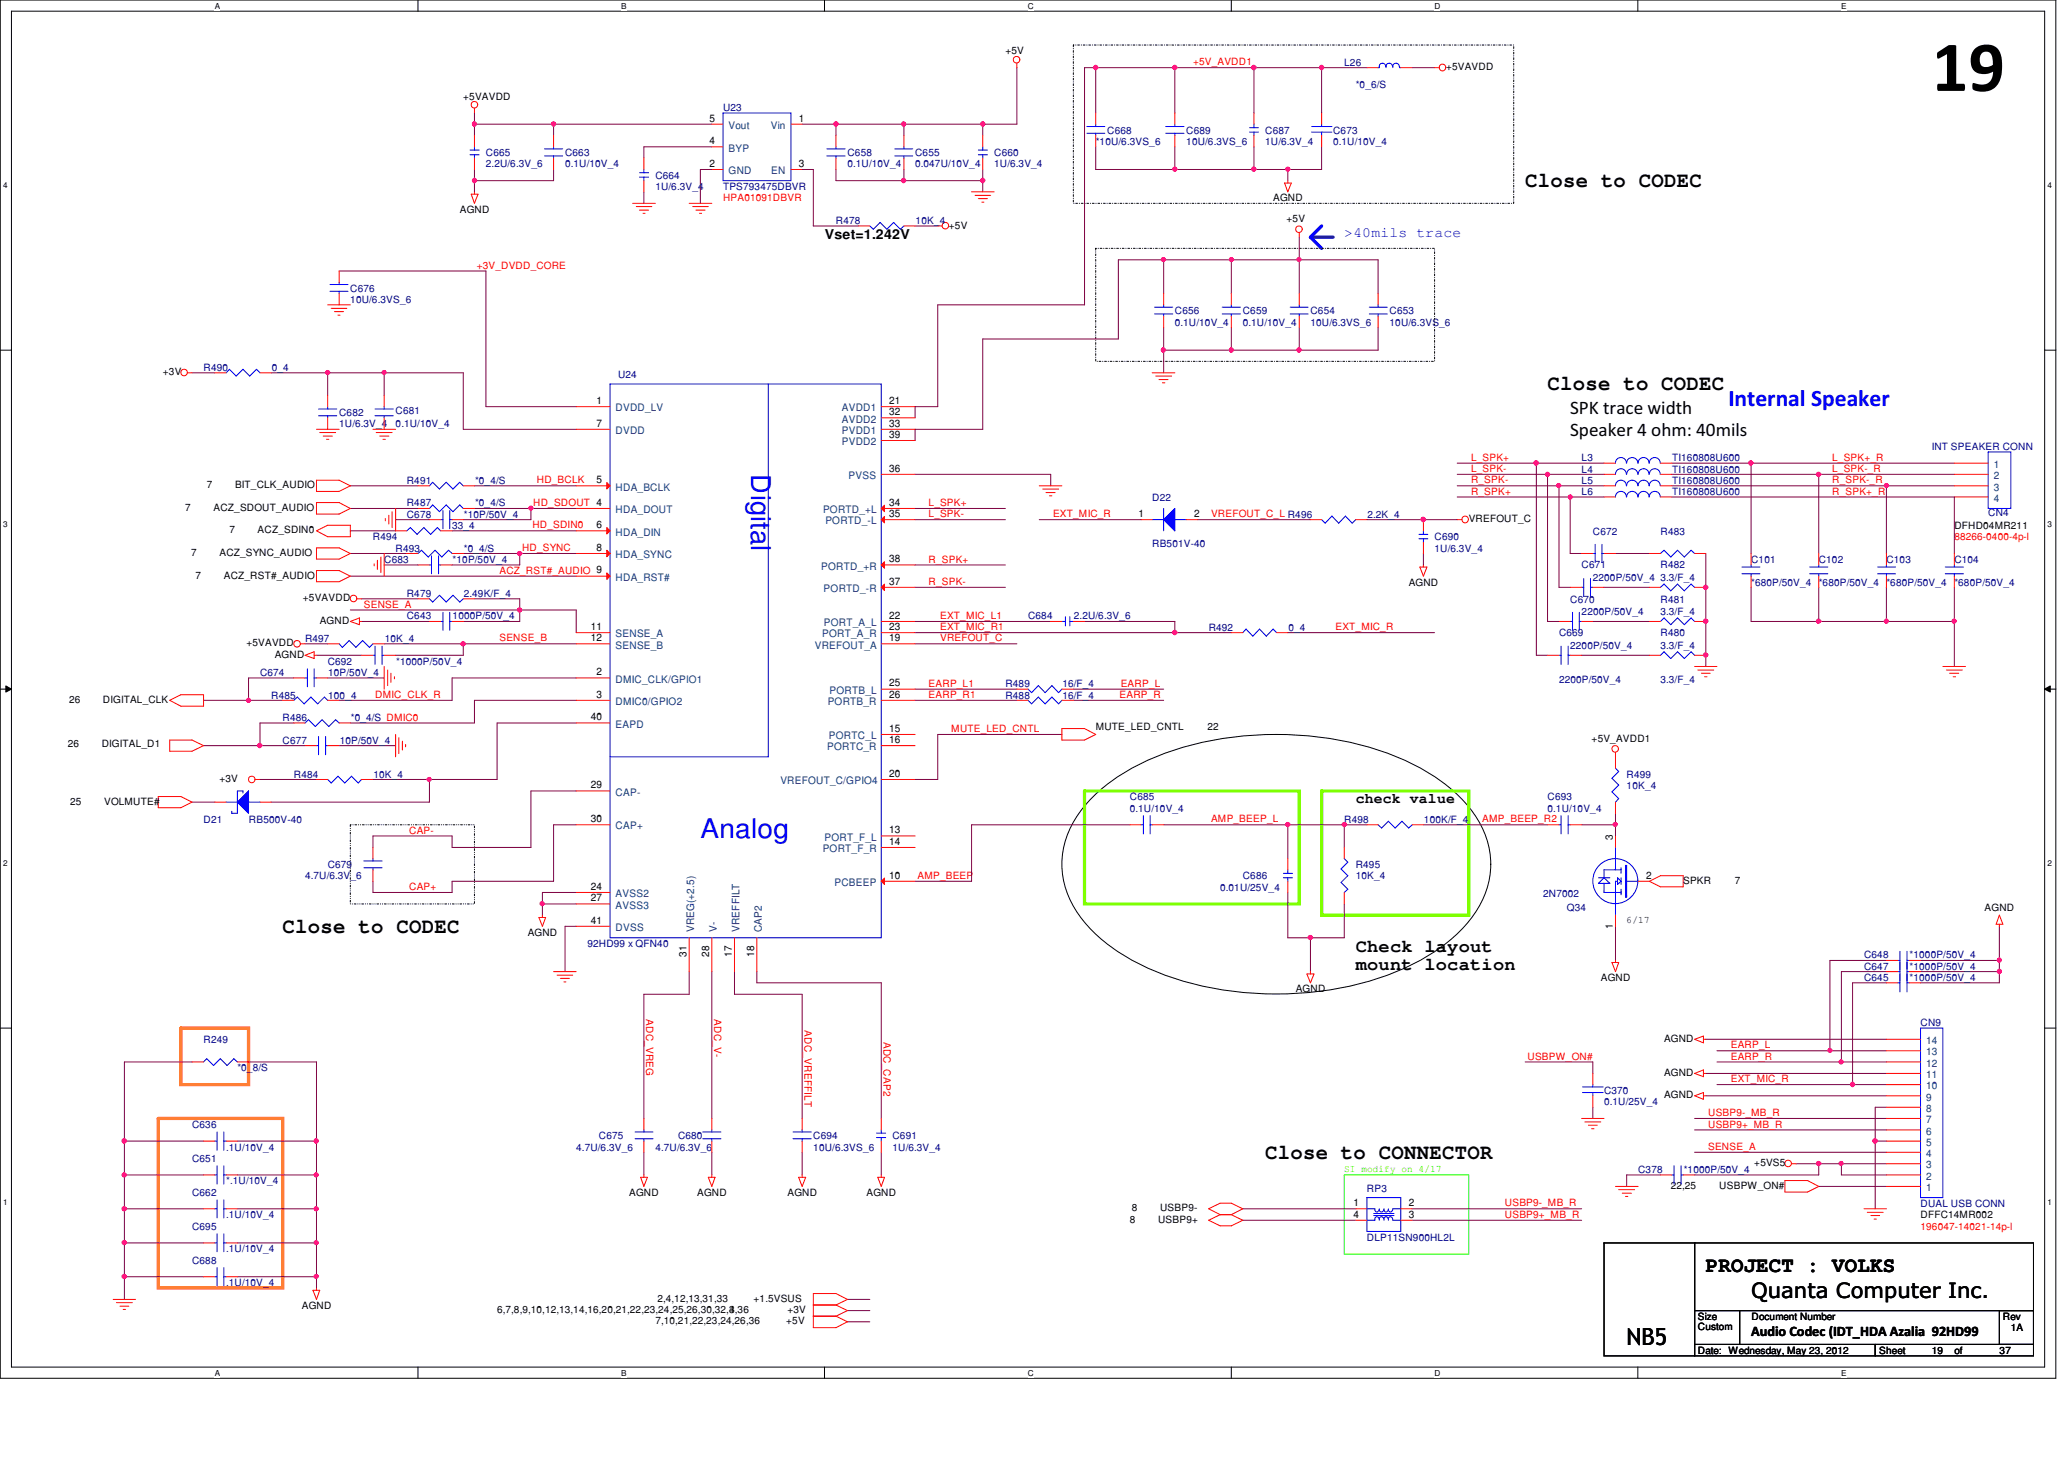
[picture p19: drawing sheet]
<svg xmlns="http://www.w3.org/2000/svg" width="297mm" height="210mm" viewBox="0 0 297 210" stroke-linecap="round" stroke-linejoin="round" font-family="sans-serif">
<defs><g id="words">
<text font-size="10.4" x="278" y="13.1">19</text>
<g font-size="3.9" fill="#00f">
<text x="108.1" y="68.2" transform="rotate(90 108.1 68.2)">Digital</text>
<text x="100.8" y="120.5">Analog</text>
</g>
<text font-size="3.4" fill="#00f" x="248.7" y="58.5">Internal Speaker</text>
<text font-size="3.4" x="234.1" y="193.5">NB5</text>
<g font-size="3">
<text x="219.5" y="26.9">Close to CODEC</text>
<text x="222.7" y="56.2">Close to CODEC</text>
<text x="40.7" y="134.2">Close to CODEC</text>
<text x="182.1" y="166.7">Close to CONNECTOR</text>
<text x="245.5" y="183">PROJECT : VOLKS</text>
<text x="252" y="186.7">Quanta Computer Inc.</text>
</g>
<g font-size="2.8">
<text x="226" y="59.5">SPK trace width</text>
<text x="226" y="62.7">Speaker 4 ohm: 40mils</text>
</g>
<g font-size="2.6">
<text x="195.1" y="137">Check layout</text>
<text x="195.1" y="139.6">mount location</text>
</g>
<text font-size="2.1" fill="#00f" x="193.5" y="34.1">&gt;40mils trace</text>
<g font-size="2.1">
<text x="195.1" y="115.5">check value</text>
<text x="252" y="192.2">Audio Codec (IDT_HDA Azalia 92HD99</text>
</g>
<text font-size="1.9" x="118.7" y="34.3">Vset=1.242V</text>
<g font-size="1.5">
<text x="102.1" y="17.5">5</text>
<text x="115" y="17.5">1</text>
<text x="102.1" y="20.7">4</text>
<text x="102.1" y="24">2</text>
<text x="115" y="24">3</text>
<text x="85.8" y="58.1">1</text>
<text x="128" y="59.7">32</text>
<text x="128" y="58.1">21</text>
<text x="85.8" y="61.4">7</text>
<text x="128" y="63">39</text>
<text x="128" y="61.4">33</text>
<text x="85.8" y="69.5">5</text>
<text x="128" y="67.9">36</text>
<text x="85.8" y="76">6</text>
<text x="128" y="72.8">34</text>
<text x="128" y="74.4">35</text>
<text x="163.9" y="74.4">1</text>
<text x="171.9" y="74.4">2</text>
<text x="85.8" y="79.2">8</text>
<text x="128" y="80.9">38</text>
<text x="128" y="89">22</text>
<text x="128" y="84.1">37</text>
<text x="85" y="90.6">11</text>
<text x="85" y="92.2">12</text>
<text x="128" y="92.2">19</text>
<text x="128" y="90.6">23</text>
<text x="85.8" y="97.2">2</text>
<text x="85.8" y="100.4">3</text>
<text x="128" y="98.8">25</text>
<text x="128" y="100.4">26</text>
<text x="85" y="103.6">40</text>
<text x="128" y="106.9">16</text>
<text x="128" y="105.3">15</text>
<text x="85" y="113.4">29</text>
<text x="128" y="111.8">20</text>
<text x="85" y="118.3">30</text>
<text x="128" y="119.9">13</text>
<text x="128" y="121.5">14</text>
<text x="232.1" y="120.8" transform="rotate(-90 232.1 120.8)">3</text>
<text x="85" y="128">24</text>
<text x="85" y="129.7">27</text>
<text x="128" y="126.4">10</text>
<text x="236.9" y="126.4">2</text>
<text x="85" y="132.9">41</text>
<text x="98.8" y="137.7" transform="rotate(-90 98.8 137.7)">31</text>
<text x="102.1" y="137.7" transform="rotate(-90 102.1 137.7)">28</text>
<text x="105.3" y="137.7" transform="rotate(-90 105.3 137.7)">17</text>
<text x="108.5" y="137.7" transform="rotate(-90 108.5 137.7)">18</text>
<text x="232.1" y="133.6" transform="rotate(-90 232.1 133.6)">1</text>
<text x="194.8" y="173.5">1</text>
<text x="202.7" y="173.5">2</text>
<text x="194.8" y="175.2">4</text>
<text x="202.7" y="175.2">3</text>
</g>
<g font-size="1.5" fill="#003f7f">
<text x="104.9" y="18.5">Vout</text>
<text x="104.9" y="21.8">BYP</text>
<text x="111" y="18.5">Vin</text>
<text x="104.9" y="25.1">GND</text>
<text x="111" y="25.1">EN</text>
<text x="88.6" y="59.2">DVDD_LV</text>
<text x="121.2" y="59.2">AVDD1</text>
<text x="88.6" y="62.4">DVDD</text>
<text x="121.2" y="60.8">AVDD2</text>
<text x="121.2" y="64.1">PVDD2</text>
<text x="121.2" y="62.4">PVDD1</text>
<text x="88.6" y="70.6">HDA_BCLK</text>
<text x="122.1" y="68.9">PVSS</text>
<text x="286.9" y="67.3">1</text>
<text x="286.9" y="68.9">2</text>
<text x="286.9" y="70.6">3</text>
<text x="88.6" y="77">HDA_DIN</text>
<text x="88.6" y="73.8">HDA_DOUT</text>
<text x="118.4" y="73.8">PORTD_+L</text>
<text x="118.8" y="75.4">PORTD_-L</text>
<text x="286.9" y="72.2">4</text>
<text x="88.6" y="80.3">HDA_SYNC</text>
<text x="88.6" y="83.6">HDA_RST#</text>
<text x="118.2" y="82">PORTD_+R</text>
<text x="118.5" y="85.2">PORTD_-R</text>
<text x="88.6" y="91.7">SENSE_A</text>
<text x="88.6" y="93.3">SENSE_B</text>
<text x="117.3" y="93.3">VREFOUT_A</text>
<text x="118.3" y="91.7">PORT_A_R</text>
<text x="118.6" y="90.1">PORT_A_L</text>
<text x="88.6" y="98.2">DMIC_CLK/GPIO1</text>
<text x="88.6" y="101.4">DMIC0/GPIO2</text>
<text x="119.1" y="101.4">PORTB_R</text>
<text x="119.4" y="99.8">PORTB_L</text>
<text x="88.6" y="104.7">EAPD</text>
<text x="119" y="108">PORTC_R</text>
<text x="119.3" y="106.3">PORTC_L</text>
<text x="112.3" y="112.8">VREFOUT_C/GPIO4</text>
<text x="88.6" y="114.5">CAP-</text>
<text x="88.6" y="119.3">CAP+</text>
<text x="118.4" y="122.6">PORT_F_R</text>
<text x="118.7" y="120.9">PORT_F_L</text>
<text x="88.6" y="129.1">AVSS2</text>
<text x="88.6" y="130.7">AVSS3</text>
<text x="120.1" y="127.5">PCBEEP</text>
<text x="88.6" y="133.9">DVSS</text>
<text x="99.9" y="134.1" transform="rotate(-90 99.9 134.1)">VREG(+2.5)</text>
<text x="103.2" y="134.1" transform="rotate(-90 103.2 134.1)">V-</text>
<text x="106.4" y="134.1" transform="rotate(-90 106.4 134.1)">VREFFILT</text>
<text x="109.6" y="134.1" transform="rotate(-90 109.6 134.1)">CAP2</text>
<text x="277.2" y="150.2">14</text>
<text x="277.2" y="151.8">13</text>
<text x="277.2" y="153.5">12</text>
<text x="277.2" y="155.1">11</text>
<text x="277.2" y="156.7">10</text>
<text x="277.2" y="158.3">9</text>
<text x="277.2" y="160">8</text>
<text x="277.2" y="161.6">7</text>
<text x="277.2" y="163.2">6</text>
<text x="277.2" y="164.8">5</text>
<text x="277.2" y="166.5">4</text>
<text x="277.2" y="168.1">3</text>
<text x="277.2" y="169.7">2</text>
<text x="277.2" y="171.4">1</text>
</g>
<g font-size="1.4">
<text x="144.7" y="7.8">+5V</text>
<text x="208.1" y="10.1">+5VAVDD</text>
<text x="66.7" y="14.4">+5VAVDD</text>
<text x="183.2" y="29">AGND</text>
<text x="66.2" y="30.6">AGND</text>
<text x="136.6" y="32.9">+5V</text>
<text x="185.2" y="31.9">+5V</text>
<text x="23.4" y="54">+3V</text>
<text x="29.8" y="70.3">7</text>
<text x="33.8" y="70.3">BIT_CLK_AUDIO</text>
<text x="26.7" y="73.5">7</text>
<text x="30.7" y="73.5">ACZ_SDOUT_AUDIO</text>
<text x="33" y="76.8">7</text>
<text x="37.1" y="76.8">ACZ_SDIN0</text>
<text x="211.4" y="75.1">VREFOUT_C</text>
<text x="281.3" y="76.1">DFHD04MR211</text>
<text x="27.5" y="80">7</text>
<text x="28.1" y="83.3">7</text>
<text x="31.6" y="80">ACZ_SYNC_AUDIO</text>
<text x="32.2" y="83.3">ACZ_RST#_AUDIO</text>
<text x="43.6" y="86.5">+5VAVDD</text>
<text x="46" y="89.8">AGND</text>
<text x="202.7" y="84.2">AGND</text>
<text x="35.5" y="93">+5VAVDD</text>
<text x="39.5" y="94.7">AGND</text>
<text x="9.9" y="101.1">26</text>
<text x="14.8" y="101.1">DIGITAL_CLK</text>
<text x="9.8" y="107.5">26</text>
<text x="14.6" y="107.5">DIGITAL_D1</text>
<text x="157.7" y="105.1">MUTE_LED_CNTL</text>
<text x="173.8" y="105.1">22</text>
<text x="229.1" y="106.7">+5V_AVDD1</text>
<text x="31.6" y="112.5">+3V</text>
<text x="10.1" y="115.8">25</text>
<text x="15" y="115.8">VOLMUTE#</text>
<text x="242.2" y="127.2">SPKR</text>
<text x="249.6" y="127.2">7</text>
<text x="285.6" y="131.1">AGND</text>
<text x="75.9" y="134.6">AGND</text>
<text x="234.1" y="132.8">6/17</text>
<text x="186.5" y="142.7">AGND</text>
<text x="230.4" y="141.1">AGND</text>
<text x="239.5" y="149.9">AGND</text>
<text x="239.5" y="154.8">AGND</text>
<text x="239.5" y="158">AGND</text>
<text x="252.5" y="167.8">+5VS5</text>
<text x="90.5" y="172">AGND</text>
<text x="100.3" y="172">AGND</text>
<text x="113.3" y="172">AGND</text>
<text x="124.7" y="172">AGND</text>
<text x="240.5" y="171.1">22,25</text>
<text x="247.4" y="171.1">USBPW_ON#</text>
<text x="162.6" y="175.9">8</text>
<text x="162.9" y="174.3">8</text>
<text x="166.7" y="175.9">USBP9+</text>
<text x="167" y="174.3">USBP9-</text>
<text x="276.4" y="175.3">DFFC14MR002</text>
<text x="43.4" y="188.3">AGND</text>
<text x="71.5" y="188.9">6,7,8,9,10,12,13,14,16,20,21,22,23,24,25,26,30,32,3</text>
<text x="94.3" y="190.5">7,10,21,22,23,24,26,36</text>
<text x="94.6" y="187.3">2,4,12,13,31,33</text>
<text x="104.9" y="188.9">4,36</text>
<text x="108.5" y="187.3">+1.5VSUS</text>
<text x="113.2" y="190.5">+5V</text>
<text x="113.3" y="188.9">+3V</text>
<text x="244.3" y="189.9">Size</text>
<text x="244.3" y="191.4">Custom</text>
<text x="252.1" y="189.9">Document Number</text>
<text x="288.2" y="189.9">Rev</text>
<text x="289.4" y="191.5">1A</text>
<text x="244.3" y="194.8">Date: Wednesday, May 23, 2012</text>
<text x="270.5" y="194.8">Sheet</text>
<text x="278" y="194.8">19</text>
<text x="281.3" y="194.8">of</text>
<text x="287.8" y="194.8">37</text>
</g>
<g font-size="1.4" fill="#f00">
<text x="171.7" y="9.4">+5V_AVDD1</text>
<text x="104.1" y="29">HPA01091DBVR</text>
<text x="68.6" y="38.7">+3V_DVDD_CORE</text>
<text x="77.3" y="69.6">HD_BCLK</text>
<text x="211.7" y="67.9">L_SPK-</text>
<text x="211.7" y="66.3">L_SPK+</text>
<text x="211.7" y="69.6">R_SPK-</text>
<text x="211.7" y="71.2">R_SPK+</text>
<text x="263.7" y="66.3">L_SPK+_R</text>
<text x="263.7" y="67.9">L_SPK-_R</text>
<text x="263.7" y="69.6">R_SPK-_R</text>
<text x="263.7" y="71.2">R_SPK+_R</text>
<text x="76.6" y="76">HD_SDIN0</text>
<text x="76.7" y="72.8">HD_SDOUT 4</text>
<text x="133.6" y="74.4">L_SPK-</text>
<text x="133.6" y="72.8">L_SPK+</text>
<text x="151.6" y="74.4">EXT_MIC_R</text>
<text x="174.3" y="74.4">VREFOUT_C_L R496</text>
<text x="281.3" y="77.7">88266-0400-4p-l</text>
<text x="71.9" y="82.6">ACZ_RST#_AUDIO 9</text>
<text x="75.1" y="79.3">HD_SYNC</text>
<text x="133.6" y="80.9">R_SPK+</text>
<text x="52.4" y="87.4">SENSE_A</text>
<text x="133.6" y="84.2">R_SPK-</text>
<text x="135.3" y="89.1">EXT_MIC_L1</text>
<text x="71.9" y="92.3">SENSE_B</text>
<text x="135.3" y="90.7">EXT_MIC_R1</text>
<text x="135.3" y="92.3">VREFOUT_C</text>
<text x="192.2" y="90.7">EXT_MIC_R</text>
<text x="54" y="100.4">DMIC_CLK_R</text>
<text x="133.6" y="100.4">EARP_R1</text>
<text x="133.6" y="98.8">EARP_L1</text>
<text x="161.1" y="100.4">EARP_R</text>
<text x="161.3" y="98.8">EARP_L</text>
<text x="136.9" y="105.3">MUTE_LED_CNTL</text>
<text x="58.9" y="119.9">CAP-</text>
<text x="174.3" y="118.3">AMP_BEEP_L</text>
<text x="213.3" y="118.3">AMP_BEEP_R2</text>
<text x="58.9" y="128.1">CAP+</text>
<text x="132" y="126.4">AMP_BEEP</text>
<text x="93" y="146.6" transform="rotate(90 93 146.6)">ADC_VREG</text>
<text x="102.8" y="146.6" transform="rotate(90 102.8 146.6)">ADC_V-</text>
<text x="115.8" y="148.3" transform="rotate(90 115.8 148.3)">ADC_VREFFILT</text>
<text x="127.2" y="149.9" transform="rotate(90 127.2 149.9)">ADC_CAP2</text>
<text x="219.8" y="152.4">USBPW_ON#</text>
<text x="249.1" y="155.7">EXT_MIC_R</text>
<text x="249.1" y="152.4">EARP_R</text>
<text x="249.1" y="150.8">EARP_L</text>
<text x="245.8" y="160.6">USBP9-_MB_R</text>
<text x="245.8" y="165.4">SENSE_A</text>
<text x="245.8" y="162.2">USBP9+_MB_R</text>
<text x="216.6" y="173.6">USBP9-_MB_R</text>
<text x="216.6" y="175.2">USBP9+_MB_R</text>
<text x="276.4" y="176.9">196047-14021-14p-l</text>
</g>
<g font-size="1.4" fill="#00007f">
<text x="193.5" y="9.5">L26</text>
<text x="104.1" y="16">U23</text>
<text x="195.1" y="12.7">*0_6/S</text>
<text x="69.9" y="22.5">C665</text>
<text x="81.3" y="22.5">C663</text>
<text x="122" y="22.5">C658</text>
<text x="131.7" y="22.5">C655</text>
<text x="143.1" y="22.5">C660</text>
<text x="157.7" y="20.8">*10U/6.3VS_6</text>
<text x="159.3" y="19.2">C668</text>
<text x="170.7" y="19.2">C689</text>
<text x="170.7" y="20.8">10U/6.3VS_6</text>
<text x="182.1" y="19.2">C687</text>
<text x="182.1" y="20.8">1U/6.3V_4</text>
<text x="191.9" y="19.2">C673</text>
<text x="191.9" y="20.8">0.1U/10V_4</text>
<text x="69.9" y="24.1">2.2U/6.3V_6</text>
<text x="81.3" y="24.1">0.1U/10V_4</text>
<text x="94.3" y="25.7">C664</text>
<text x="94.3" y="27.3">1U/6.3V_4</text>
<text x="104.1" y="27.3">TPS793475DBVR</text>
<text x="122" y="24.1">0.1U/10V_4</text>
<text x="131.7" y="24.1">0.047U/10V_4</text>
<text x="143.1" y="24.1">1U/6.3V_4</text>
<text x="120.3" y="32.2">R478</text>
<text x="131.8" y="32.2">10K_4</text>
<text x="50.4" y="42">C676</text>
<text x="50.4" y="43.6">10U/6.3VS_6</text>
<text x="169.1" y="45.2">C656</text>
<text x="169.1" y="46.9">0.1U/10V_4</text>
<text x="178.9" y="45.2">C659</text>
<text x="178.9" y="46.9">0.1U/10V_4</text>
<text x="188.6" y="45.2">C654</text>
<text x="188.6" y="46.9">10U/6.3VS_6</text>
<text x="200" y="45.2">C653</text>
<text x="200" y="46.9">10U/6.3VS_6</text>
<text x="29.3" y="53.3">R490</text>
<text x="39.1" y="53.3">0_4</text>
<text x="48.8" y="59.9">C682</text>
<text x="56.9" y="59.5">C681</text>
<text x="88.9" y="54.3">U24</text>
<text x="48.8" y="61.5">1U/6.3V_4</text>
<text x="56.9" y="61.5">0.1U/10V_4</text>
<text x="278" y="64.7">INT SPEAKER CONN</text>
<text x="58.5" y="69.6">R491</text>
<text x="68.4" y="69.6">*0_4/S</text>
<text x="227.6" y="69.6">L5</text>
<text x="227.6" y="68">L4</text>
<text x="227.6" y="66.4">L3</text>
<text x="227.6" y="71.2">L6</text>
<text x="240.7" y="69.6">TI160808U600</text>
<text x="240.7" y="68">TI160808U600</text>
<text x="240.7" y="66.4">TI160808U600</text>
<text x="240.7" y="71.2">TI160808U600</text>
<text x="53.7" y="77.7">R494</text>
<text x="58.5" y="74.5">C678</text>
<text x="58.5" y="72.9">R487</text>
<text x="65.1" y="76.1">33_4</text>
<text x="66.8" y="74.5">*10P/50V_4</text>
<text x="68.4" y="72.9">*0_4/S</text>
<text x="165.8" y="72.1">D22</text>
<text x="196.8" y="74.5">2.2K_4</text>
<text x="206.5" y="77.7">C690</text>
<text x="229.2" y="76.9">C672</text>
<text x="239" y="76.9">R483</text>
<text x="286.1" y="74.2">CN4</text>
<text x="55.3" y="81">C683</text>
<text x="56.9" y="79.4">R493</text>
<text x="65.1" y="81">*10P/50V_4</text>
<text x="66.8" y="79.4">*0_4/S</text>
<text x="165.8" y="78.7">RB501V-40</text>
<text x="206.5" y="79.4">1U/6.3V_4</text>
<text x="227.6" y="81.8">C671</text>
<text x="229.2" y="83.6">2200P/50V_4</text>
<text x="239" y="83.6">3.3/F_4</text>
<text x="239" y="81.8">R482</text>
<text x="252" y="81">C101</text>
<text x="261.7" y="81">C102</text>
<text x="271.5" y="81">C103</text>
<text x="281.3" y="81">C104</text>
<text x="58.5" y="85.9">R479</text>
<text x="58.5" y="89.1">C643</text>
<text x="65.1" y="89.1">1000P/50V_4</text>
<text x="66.8" y="85.9">2.49K/F_4</text>
<text x="148" y="89.1">C684</text>
<text x="154.6" y="89.1">2.2U/6.3V_6</text>
<text x="226" y="86.7">C670</text>
<text x="227.6" y="88.5">2200P/50V_4</text>
<text x="239" y="86.7">R481</text>
<text x="239" y="88.5">3.3/F_4</text>
<text x="252" y="84.2">*680P/50V_4</text>
<text x="261.7" y="84.2">*680P/50V_4</text>
<text x="271.5" y="84.2">*680P/50V_4</text>
<text x="281.3" y="84.2">*680P/50V_4</text>
<text x="43.9" y="92.4">R497</text>
<text x="47.2" y="95.6">C692</text>
<text x="55.4" y="92.4">10K_4</text>
<text x="57" y="95.6">*1000P/50V_4</text>
<text x="173.9" y="90.8">R492</text>
<text x="185.4" y="90.8">0_4</text>
<text x="224.4" y="91.6">C669</text>
<text x="226" y="93.3">2200P/50V_4</text>
<text x="239" y="93.3">3.3/F_4</text>
<text x="239" y="91.6">R480</text>
<text x="37.4" y="97.2">C674</text>
<text x="39" y="100.5">R485</text>
<text x="47.2" y="97.2">10P/50V_4</text>
<text x="47.2" y="100.5">100_4</text>
<text x="144.7" y="98.9">R489</text>
<text x="144.7" y="100.5">R488</text>
<text x="152.9" y="98.9">16/F_4</text>
<text x="152.9" y="100.5">16/F_4</text>
<text x="224.4" y="98.2">2200P/50V_4</text>
<text x="239" y="98.2">3.3/F_4</text>
<text x="40.7" y="107">C677</text>
<text x="40.7" y="103.8">R486</text>
<text x="48.9" y="107">10P/50V_4</text>
<text x="50.5" y="103.8">*0_4/S DMIC0</text>
<text x="42.3" y="111.9">R484</text>
<text x="53.8" y="111.9">10K_4</text>
<text x="234.1" y="111.9">R499</text>
<text x="234.1" y="113.5">10K_4</text>
<text x="29.3" y="118.4">D21</text>
<text x="35.8" y="118.4">RB500V-40</text>
<text x="162.6" y="115.1">C685</text>
<text x="162.6" y="116.8">0.1U/10V_4</text>
<text x="193.5" y="118.4">R498</text>
<text x="204.9" y="118.4">100K/F_4</text>
<text x="222.7" y="115.1">C693</text>
<text x="222.7" y="116.8">0.1U/10V_4</text>
<text x="47.2" y="124.9">C679</text>
<text x="195.1" y="124.9">R495</text>
<text x="43.9" y="126.5">4.7U/6.3V</text>
<text x="50.4" y="126.5">_6</text>
<text x="175.6" y="128.1">0.01U/25V_4</text>
<text x="178.9" y="126.5">C686</text>
<text x="195.1" y="126.5">10K_4</text>
<text x="222.1" y="129.1">2N7002</text>
<text x="225.5" y="131.1">Q34</text>
<text x="84.5" y="136.3">92HD99 x QFN40</text>
<text x="268.3" y="137.9">C648</text>
<text x="274.8" y="137.9">*1000P/50V_4</text>
<text x="268.3" y="139.5">C647</text>
<text x="268.3" y="141.1">C645</text>
<text x="274.8" y="139.5">*1000P/50V_4</text>
<text x="274.8" y="141.1">*1000P/50V_4</text>
<text x="276.4" y="147.7">CN9</text>
<text x="29.3" y="150.1">R249</text>
<text x="34.2" y="154.1">*0_8/S</text>
<text x="230.8" y="157.4">C370</text>
<text x="230.8" y="159">0.1U/25V_4</text>
<text x="27.6" y="162.3">C636</text>
<text x="27.6" y="167.1">C651</text>
<text x="32.6" y="165.5">.1U/10V_4</text>
<text x="82.9" y="165.5">4.7U/6.3V_6</text>
<text x="86.2" y="163.9">C675</text>
<text x="94.3" y="165.5">4.7U/6.3V_6</text>
<text x="97.6" y="163.9">C680</text>
<text x="117" y="163.9">C694</text>
<text x="117" y="165.5">10U/6.3VS_6</text>
<text x="128.4" y="163.9">C691</text>
<text x="128.4" y="165.5">1U/6.3V_4</text>
<text x="27.6" y="172">C662</text>
<text x="32.6" y="170.4">*.1U/10V_4</text>
<text x="196.7" y="171.5">RP3</text>
<text x="235.8" y="168.8">C378</text>
<text x="242.3" y="168.8">*1000P/50V_4</text>
<text x="276.4" y="173.7">DUAL USB CONN</text>
<text x="27.6" y="176.9">C695</text>
<text x="32.6" y="175.3">.1U/10V_4</text>
<text x="196.7" y="178.5">DLP11SN900HL2L</text>
<text x="27.6" y="181.8">C688</text>
<text x="32.6" y="180.2">.1U/10V_4</text>
<text x="32.6" y="185">.1U/10V_4</text>
</g>
<text font-size="1.4" fill="#0f0" x="193.5" y="168.6">SI modify on 4/17</text>
<g font-size="1.2">
<text x="30.9" y="1.2">A</text>
<text x="89.4" y="1.2">B</text>
<text x="147.9" y="1.2">C</text>
<text x="206.5" y="1.2">D</text>
<text x="265" y="1.2">E</text>
<text x=".5" y="27.1">4</text>
<text x="294.7" y="27.1">4</text>
<text x=".5" y="75.8">3</text>
<text x="294.7" y="75.8">3</text>
<text x=".5" y="124.6">2</text>
<text x="294.7" y="124.6">2</text>
<text x=".5" y="173.3">1</text>
<text x="294.7" y="173.3">1</text>
<text x="30.9" y="197.9">A</text>
<text x="89.4" y="197.9">B</text>
<text x="147.9" y="197.9">C</text>
<text x="206.5" y="197.9">D</text>
<text x="265" y="197.9">E</text>
</g>
</g></defs>
<path d="M0 0h295.9v198.3h-295.9zM1.6 1.6h292.7v195.1h-292.7z" fill="none" stroke="#000" stroke-width=".14"/>
<g fill="#fff">
<path d="M30.9 .2h.7v1.3h-.7z"/>
<path d="M30.9 196.8h.7v1.4h-.7z"/>
</g>
<path d="M60.2 0v1.6M60.2 196.7v1.6" fill="none" stroke="#000" stroke-width=".14"/>
<g fill="#fff">
<path d="M89.4 .2h.7v1.3h-.7z"/>
<path d="M89.4 196.8h.7v1.4h-.7z"/>
</g>
<path d="M118.7 0v1.6M118.7 196.7v1.6" fill="none" stroke="#000" stroke-width=".14"/>
<g fill="#fff">
<path d="M147.9 .2h.8v1.3h-.8z"/>
<path d="M147.9 196.8h.8v1.4h-.8z"/>
</g>
<path d="M177.2 0v1.6M177.2 196.7v1.6" fill="none" stroke="#000" stroke-width=".14"/>
<g fill="#fff">
<path d="M206.5 .2h.8v1.3h-.8z"/>
<path d="M206.5 196.8h.8v1.4h-.8z"/>
</g>
<path d="M235.7 0v1.6M235.7 196.7v1.6" fill="none" stroke="#000" stroke-width=".14"/>
<g fill="#fff">
<path d="M265 .2h.7v1.3h-.7z"/>
<path d="M265 196.8h.7v1.4h-.7z"/>
<path d="M.5 26h.6v1.3h-.6z"/>
<path d="M294.7 26h.6v1.3h-.6z"/>
<path d="M.5 74.8h.6v1.3h-.6z"/>
<path d="M294.7 74.8h.6v1.3h-.6z"/>
</g>
<path d="M0 50.4h1.6M294.3 50.4h1.6" fill="none" stroke="#000" stroke-width=".14"/>
<g fill="#fff">
<path d="M.5 123.5h.6v1.3h-.6z"/>
<path d="M294.7 123.5h.6v1.3h-.6z"/>
</g>
<path d="M0 99.1h1.6M.8 98.7l.8 .4-.8 .5zM294.3 99.1l.8-.4v.9zM294.3 99.1h1.6" fill="none" stroke="#000" stroke-width=".14"/>
<path d="M.8 98.7l.8 .4-.8 .5zM294.3 99.1l.8-.4v.9z" fill="#000"/>
<g fill="#fff">
<path d="M.5 172.3h.6v1.3h-.6z"/>
<path d="M294.7 172.3h.6v1.3h-.6z"/>
</g>
<path d="M157.4 114.5a31.6 31.6 0 0 1 14.3-7.4 48.5 48.5 0 0 1 30.2 2.2 22.9 22.9 0 0 1 11.1 9.1 12 12 0 0 1-.9 13.2 25.8 25.8 0 0 1-12.2 8.6 48.2 48.2 0 0 1-34.5-.8 22.9 22.9 0 0 1-11-9.2 12 12 0 0 1 .8-13.1l1.1-1.4zM0 147.9h1.6M294.3 147.9h1.6" fill="none" stroke="#000" stroke-width=".14"/>
<path d="M50.4 118.7v11.3h17.9v-11.3h-17.9" fill="none" stroke="#000" stroke-width=".14" stroke-dasharray=".3 .3 0 .3 0 .3"/>
<path d="M26 147.9h9.8v8.1h-9.8zM22.8 160.9h17.9v24.4h-17.9z" fill="none" stroke="#ff7f00" stroke-width=".47"/>
<path d="M156.1 113.8h30.9v16.2h-30.9zM190.2 113.8h21.2v17.9h-21.2z" fill="none" stroke="#7fff00" stroke-width=".47"/>
<path d="M154.5 6.5v22.8h63.3v-22.8h-63.3M157.7 35.7v16.3h48.8v-16.3h-48.8" fill="none" stroke="#000" stroke-width=".14" stroke-dasharray=".3 .3 0 .3"/>
<path d="M188.6 34.1h3.3" fill="none" stroke="#0000a0" stroke-width=".47"/>
<path d="M190.2 32.5l-1.6 1.6 1.6 1.6" fill="none" stroke="#00f" stroke-width=".47"/>
<path d="M193.5 169h17.9v11.4h-17.9z" fill="none" stroke="#0f0" stroke-width=".14"/>
<path d="M68.3 16.3v1.6M130.1 17.9h11.3M68.3 24.4v1.6M120.3 26h9.8" fill="none" stroke="#7f003f" stroke-width=".14"/>
<circle cx="141.4" cy="17.8" r=".31" fill="#f0f"/>
<circle cx="141.4" cy="17.8" r=".31" fill="none" stroke="#f0f" stroke-width=".14"/>
<circle cx="130" cy="17.8" r=".31" fill="#f0f"/>
<circle cx="130" cy="17.8" r=".31" fill="none" stroke="#f0f" stroke-width=".14"/>
<path d="M48.8 39h21.1M66.7 53.6h-11.4v3.3M50.4 69.9h9.8M68.3 69.9h14.6M135 105.7h17.8M53.7 121.9v-1.6h11.4v1.6h11.3M53.7 126.8v1.6h11.4v-1.6h14.6" fill="none" stroke="#7f003f" stroke-width=".14"/>
<circle cx="55.3" cy="53.6" r=".3" fill="#f0f"/>
<circle cx="55.3" cy="53.6" r=".3" fill="none" stroke="#f0f" stroke-width=".14"/>
<path d="M50.4 73.2h9.8M56.9 74.8h4.9M68.3 73.2h8.1v1.6h-9.7" fill="none" stroke="#7f003f" stroke-width=".14"/>
<circle cx="76.4" cy="73.1" r=".3" fill="#f0f"/>
<circle cx="76.4" cy="73.1" r=".3" fill="none" stroke="#f0f" stroke-width=".14"/>
<path d="M130.1 17.9h-9.8v1.6M146.3 17.9h-4.9v1.6M131.7 32.5h3.3" fill="none" stroke="#7f003f" stroke-width=".14"/>
<circle cx="120.3" cy="17.8" r=".31" fill="#f0f"/>
<circle cx="120.3" cy="17.8" r=".31" fill="none" stroke="#f0f" stroke-width=".14"/>
<path d="M68.3 17.9v1.6M79.7 17.9h22.7M130.1 17.9v1.6M79.7 26h-11.4v1.6M130.1 24.4v1.6" fill="none" stroke="#7f003f" stroke-width=".14"/>
<circle cx="68.3" cy="26" r=".31" fill="#f0f"/>
<circle cx="68.3" cy="26" r=".31" fill="none" stroke="#f0f" stroke-width=".14"/>
<path d="M79.7 17.9v1.6M130.1 26h11.3" fill="none" stroke="#7f003f" stroke-width=".14"/>
<circle cx="130" cy="26" r=".31" fill="#f0f"/>
<circle cx="130" cy="26" r=".31" fill="none" stroke="#f0f" stroke-width=".14"/>
<path d="M68.3 17.9h11.4M79.7 24.4v1.6M120.3 24.4v1.6" fill="none" stroke="#7f003f" stroke-width=".14"/>
<circle cx="79.7" cy="17.8" r=".31" fill="#f0f"/>
<circle cx="79.7" cy="17.8" r=".31" fill="none" stroke="#f0f" stroke-width=".14"/>
<circle cx="68.3" cy="17.8" r=".31" fill="#f0f"/>
<circle cx="68.3" cy="17.8" r=".31" fill="none" stroke="#f0f" stroke-width=".14"/>
<path d="M141.4 26v1.6" fill="none" stroke="#7f003f" stroke-width=".14"/>
<circle cx="141.4" cy="26" r=".31" fill="#f0f"/>
<circle cx="141.4" cy="26" r=".31" fill="none" stroke="#f0f" stroke-width=".14"/>
<g fill="none" stroke="#7f003f" stroke-width=".14">
<path d="M69.9 39v19.5M92.7 27.6v1.7M102.4 24.4h-1.6v4.9M102.4 21.1h-9.7v1.6M115.4 24.4h1.6v8.1h6.6M141.4 24.4v1.6M65.1 76.4h17.8M35.8 97.5h6.5M29.3 100.8h6.5M37.4 104h4.9M37.4 107.3h6.5M48.8 107.3h8.1"/>
<path d="M78.1 128.4h4.8"/>
</g>
<circle cx="37.4" cy="107.2" r=".31" fill="#f0f"/>
<circle cx="37.4" cy="107.2" r=".31" fill="none" stroke="#f0f" stroke-width=".14"/>
<path d="M35.8 97.5v3.3h4.9M50.4 104h17.9" fill="none" stroke="#7f003f" stroke-width=".14"/>
<circle cx="35.8" cy="100.7" r=".3" fill="#f0f"/>
<circle cx="35.8" cy="100.7" r=".3" fill="none" stroke="#f0f" stroke-width=".14"/>
<path d="M146.3 9.7v8.2M47.2 97.5h8.1M37.4 104v3.3h-8.1M61.8 112.1h9.7M78.1 130h4.8" fill="none" stroke="#7f003f" stroke-width=".14"/>
<circle cx="78" cy="130" r=".3" fill="#f0f"/>
<circle cx="78" cy="130" r=".3" fill="none" stroke="#f0f" stroke-width=".14"/>
<path d="M115.4 17.9h4.9M47.2 53.6v3.3M50.4 76.4h6.5M50.4 79.6h8.1M66.7 79.6h8.1v1.7h-9.7M50.4 82.9h32.5M55.3 81.3h4.9M27.6 115.4h3.3M37.4 112.1h8.1M61.8 112.1v3.3h-22.8" fill="none" stroke="#7f003f" stroke-width=".14"/>
<circle cx="47.2" cy="53.6" r=".3" fill="#f0f"/>
<circle cx="47.2" cy="53.6" r=".3" fill="none" stroke="#f0f" stroke-width=".14"/>
<path d="M69.9 58.5h13M48.8 100.8h16.3M81.3 133.3h1.6M105.7 143h9.7M17.9 169h11.4" fill="none" stroke="#7f003f" stroke-width=".14"/>
<circle cx="17.9" cy="169" r=".31" fill="#f0f"/>
<circle cx="17.9" cy="169" r=".31" fill="none" stroke="#f0f" stroke-width=".14"/>
<path d="M34.2 169h11.3" fill="none" stroke="#7f003f" stroke-width=".14"/>
<circle cx="45.5" cy="169" r=".3" fill="#f0f"/>
<circle cx="45.5" cy="169" r=".3" fill="none" stroke="#f0f" stroke-width=".14"/>
<path d="M29.3 164.2h-11.4v4.8M34.2 164.2h11.3v4.8" fill="none" stroke="#7f003f" stroke-width=".14"/>
<circle cx="45.5" cy="164.1" r=".31" fill="#f0f"/>
<circle cx="45.5" cy="164.1" r=".31" fill="none" stroke="#f0f" stroke-width=".14"/>
<path d="M17.9 152.8v11.4M45.5 152.8v11.4" fill="none" stroke="#7f003f" stroke-width=".14"/>
<circle cx="17.9" cy="164.1" r=".32" fill="#f0f"/>
<circle cx="17.9" cy="164.1" r=".32" fill="none" stroke="#f0f" stroke-width=".14"/>
<path d="M35.8 152.8h9.7M17.9 169v4.9h11.4M34.2 173.9h11.3" fill="none" stroke="#7f003f" stroke-width=".14"/>
<circle cx="45.5" cy="173.9" r=".3" fill="#f0f"/>
<circle cx="45.5" cy="173.9" r=".3" fill="none" stroke="#f0f" stroke-width=".14"/>
<path d="M17.9 173.9v4.9M45.5 169v4.9M45.5 183.7v1.6" fill="none" stroke="#7f003f" stroke-width=".14"/>
<circle cx="17.9" cy="178.8" r=".31" fill="#f0f"/>
<circle cx="17.9" cy="178.8" r=".31" fill="none" stroke="#f0f" stroke-width=".14"/>
<circle cx="17.9" cy="173.9" r=".31" fill="#f0f"/>
<circle cx="17.9" cy="173.9" r=".31" fill="none" stroke="#f0f" stroke-width=".14"/>
<path d="M17.9 152.8h9.7M45.5 173.9v4.9" fill="none" stroke="#7f003f" stroke-width=".14"/>
<circle cx="45.5" cy="178.8" r=".3" fill="#f0f"/>
<circle cx="45.5" cy="178.8" r=".3" fill="none" stroke="#f0f" stroke-width=".14"/>
<path d="M17.9 178.8h11.4M34.2 178.8h11.3M29.3 183.7h-11.4v3.2" fill="none" stroke="#7f003f" stroke-width=".14"/>
<circle cx="17.9" cy="183.6" r=".31" fill="#f0f"/>
<circle cx="17.9" cy="183.6" r=".31" fill="none" stroke="#f0f" stroke-width=".14"/>
<path d="M17.9 178.8v4.9M34.2 183.7h11.3" fill="none" stroke="#7f003f" stroke-width=".14"/>
<circle cx="45.5" cy="183.6" r=".3" fill="#f0f"/>
<circle cx="45.5" cy="183.6" r=".3" fill="none" stroke="#f0f" stroke-width=".14"/>
<g fill="none" stroke="#7f003f" stroke-width=".14">
<path d="M139.8 118.7h22.8M185.3 118.7h8.2M204.8 118.7h17.9M227.6 118.7h4.9M99.2 139.8v3.2h-6.5v17.9M102.4 139.8v21.1M105.7 139.8v3.2M108.9 139.8v1.6h17.9v19.5M188.6 134.9v4.9M232.5 133.3v4.9M115.4 143v17.9M219.5 152.8h9.7v1.6"/>
<path d="M229.2 159.3v1.6M45.5 178.8v4.9M92.7 165.8v3.2M102.4 165.8v3.2M115.4 165.8v3.2M126.8 165.8v3.2M178.9 175.6h16.2M178.9 173.9h16.2M203.2 175.6h24.4M203.2 173.9h24.4M122 190.2h3.2M122 188.6h3.2"/>
</g>
<circle cx="193.5" cy="118.6" r=".3" fill="#f0f"/>
<circle cx="193.5" cy="118.6" r=".3" fill="none" stroke="#f0f" stroke-width=".14"/>
<circle cx="185.3" cy="118.6" r=".3" fill="#f0f"/>
<circle cx="185.3" cy="118.6" r=".3" fill="none" stroke="#f0f" stroke-width=".14"/>
<path d="M185.3 118.7v4.8M196.7 118.7h-3.2v3.2M232.5 118.7v1.6M193.5 130v4.9h-4.9" fill="none" stroke="#7f003f" stroke-width=".14"/>
<circle cx="232.5" cy="118.6" r=".3" fill="#f0f"/>
<circle cx="232.5" cy="118.6" r=".3" fill="none" stroke="#f0f" stroke-width=".14"/>
<path d="M185.3 134.9h3.3" fill="none" stroke="#7f003f" stroke-width=".14"/>
<circle cx="188.6" cy="134.9" r=".31" fill="#f0f"/>
<circle cx="188.6" cy="134.9" r=".31" fill="none" stroke="#f0f" stroke-width=".14"/>
<path d="M271.5 69.9h9.8M252 89.4h19.5M281.3 89.4v6.5M139.8 118.7v8.1h-8.1M167.5 118.7h17.8M232.5 117v1.7M185.3 128.4v6.5" fill="none" stroke="#7f003f" stroke-width=".14"/>
<circle cx="261.7" cy="89.4" r=".31" fill="#f0f"/>
<circle cx="261.7" cy="89.4" r=".31" fill="none" stroke="#f0f" stroke-width=".14"/>
<path d="M221.1 66.6h9.7M240.6 66.6h11.4v13M252 84.5v4.9" fill="none" stroke="#7f003f" stroke-width=".14"/>
<circle cx="221.1" cy="66.6" r=".32" fill="#f0f"/>
<circle cx="221.1" cy="66.6" r=".32" fill="none" stroke="#f0f" stroke-width=".14"/>
<path d="M252 66.6h29.3" fill="none" stroke="#7f003f" stroke-width=".14"/>
<circle cx="252" cy="66.6" r=".31" fill="#f0f"/>
<circle cx="252" cy="66.6" r=".31" fill="none" stroke="#f0f" stroke-width=".14"/>
<path d="M222.7 68.2h8.1M261.7 68.2h19.6M261.7 84.5v4.9" fill="none" stroke="#7f003f" stroke-width=".14"/>
<circle cx="222.7" cy="68.2" r=".3" fill="#f0f"/>
<circle cx="222.7" cy="68.2" r=".3" fill="none" stroke="#f0f" stroke-width=".14"/>
<path d="M240.6 68.2h21.1v11.4" fill="none" stroke="#7f003f" stroke-width=".14"/>
<circle cx="261.7" cy="68.2" r=".31" fill="#f0f"/>
<circle cx="261.7" cy="68.2" r=".31" fill="none" stroke="#f0f" stroke-width=".14"/>
<path d="M240.6 69.9h30.9v9.7" fill="none" stroke="#7f003f" stroke-width=".14"/>
<circle cx="271.5" cy="69.8" r=".3" fill="#f0f"/>
<circle cx="271.5" cy="69.8" r=".3" fill="none" stroke="#f0f" stroke-width=".14"/>
<path d="M281.3 84.5v4.9" fill="none" stroke="#7f003f" stroke-width=".14"/>
<circle cx="281.2" cy="89.4" r=".3" fill="#f0f"/>
<circle cx="281.2" cy="89.4" r=".3" fill="none" stroke="#f0f" stroke-width=".14"/>
<path d="M156.1 9.7v34.2M157.7 9.7h11.4v6.6M271.5 84.5v4.9" fill="none" stroke="#7f003f" stroke-width=".14"/>
<circle cx="169.1" cy="9.7" r=".31" fill="#f0f"/>
<circle cx="169.1" cy="9.7" r=".31" fill="none" stroke="#f0f" stroke-width=".14"/>
<circle cx="157.7" cy="9.7" r=".31" fill="#f0f"/>
<circle cx="157.7" cy="9.7" r=".31" fill="none" stroke="#f0f" stroke-width=".14"/>
<path d="M180.5 9.7h9.7M169.1 21.1v3.3" fill="none" stroke="#7f003f" stroke-width=".14"/>
<circle cx="190.2" cy="9.7" r=".31" fill="#f0f"/>
<circle cx="190.2" cy="9.7" r=".31" fill="none" stroke="#f0f" stroke-width=".14"/>
<circle cx="180.4" cy="9.7" r=".32" fill="#f0f"/>
<circle cx="180.4" cy="9.7" r=".32" fill="none" stroke="#f0f" stroke-width=".14"/>
<path d="M169.1 9.7h11.4v6.6M190.2 9.7v6.6M180.5 21.1v3.3M185.3 24.4v1.6M190.2 21.1v3.3" fill="none" stroke="#7f003f" stroke-width=".14"/>
<circle cx="180.4" cy="24.3" r=".31" fill="#f0f"/>
<circle cx="180.4" cy="24.3" r=".31" fill="none" stroke="#f0f" stroke-width=".14"/>
<path d="M185.3 24.4h4.9" fill="none" stroke="#7f003f" stroke-width=".14"/>
<circle cx="185.3" cy="24.3" r=".3" fill="#f0f"/>
<circle cx="185.3" cy="24.3" r=".3" fill="none" stroke="#f0f" stroke-width=".14"/>
<path d="M190.2 9.7h6.5M203.2 9.7h3.3M167.5 37.4v4.8M169.1 24.4h11.4M187 37.4v4.8M167.5 50.4v3.2" fill="none" stroke="#7f003f" stroke-width=".14"/>
<circle cx="167.4" cy="50.4" r=".31" fill="#f0f"/>
<circle cx="167.4" cy="50.4" r=".31" fill="none" stroke="#f0f" stroke-width=".14"/>
<path d="M177.2 37.4v4.8M167.5 47.1v3.3h19.5v-3.3" fill="none" stroke="#7f003f" stroke-width=".14"/>
<circle cx="186.9" cy="50.4" r=".31" fill="#f0f"/>
<circle cx="186.9" cy="50.4" r=".31" fill="none" stroke="#f0f" stroke-width=".14"/>
<circle cx="177.2" cy="50.4" r=".31" fill="#f0f"/>
<circle cx="177.2" cy="50.4" r=".31" fill="none" stroke="#f0f" stroke-width=".14"/>
<path d="M167.5 37.4h9.7M187 34.1v3.3M177.2 47.1v3.3" fill="none" stroke="#7f003f" stroke-width=".14"/>
<circle cx="167.4" cy="37.3" r=".3" fill="#f0f"/>
<circle cx="167.4" cy="37.3" r=".3" fill="none" stroke="#f0f" stroke-width=".14"/>
<path d="M177.2 37.4h9.8" fill="none" stroke="#7f003f" stroke-width=".14"/>
<circle cx="186.9" cy="37.3" r=".3" fill="#f0f"/>
<circle cx="186.9" cy="37.3" r=".3" fill="none" stroke="#f0f" stroke-width=".14"/>
<circle cx="177.2" cy="37.3" r=".3" fill="#f0f"/>
<circle cx="177.2" cy="37.3" r=".3" fill="none" stroke="#f0f" stroke-width=".14"/>
<path d="M45.5 94.3h6.5M56.9 94.3h9.8M131.7 91h37.4" fill="none" stroke="#7f003f" stroke-width=".14"/>
<circle cx="169.1" cy="91" r=".31" fill="#f0f"/>
<circle cx="169.1" cy="91" r=".31" fill="none" stroke="#f0f" stroke-width=".14"/>
<path d="M196.7 74.8h13M131.7 89.4h19.5M131.7 92.6h14.6M131.7 99.1h14.6M154.5 99.1h13M156.1 89.4h13v1.6h8.1M185.3 91h21.2M131.7 100.8h14.6M154.5 100.8h13" fill="none" stroke="#7f003f" stroke-width=".14"/>
<circle cx="204.8" cy="74.7" r=".32" fill="#f0f"/>
<circle cx="204.8" cy="74.7" r=".32" fill="none" stroke="#f0f" stroke-width=".14"/>
<path d="M131.7 74.8h13M131.7 73.2h13M149.6 74.8h14.6M172.3 74.8h16.3M53.7 112.1h8.1M78.1 128.4v1.6" fill="none" stroke="#7f003f" stroke-width=".14"/>
<circle cx="61.8" cy="112.1" r=".3" fill="#f0f"/>
<circle cx="61.8" cy="112.1" r=".3" fill="none" stroke="#f0f" stroke-width=".14"/>
<path d="M47.2 53.6h8.1M66.7 61.8h16.2M74.8 79.6h8.1M76.4 73.2h6.5M81.3 133.3v6.5" fill="none" stroke="#7f003f" stroke-width=".14"/>
<circle cx="74.8" cy="79.6" r=".31" fill="#f0f"/>
<circle cx="74.8" cy="79.6" r=".31" fill="none" stroke="#f0f" stroke-width=".14"/>
<path d="M43.9 92.6h3.3M66.7 92.6h16.2M82.9 87.8v3.2" fill="none" stroke="#7f003f" stroke-width=".14"/>
<circle cx="66.7" cy="92.6" r=".31" fill="#f0f"/>
<circle cx="66.7" cy="92.6" r=".31" fill="none" stroke="#f0f" stroke-width=".14"/>
<g fill="none" stroke="#7f003f" stroke-width=".14">
<path d="M167.5 37.4h-6.6v11.4h-19.5v13h-9.7v1.6M27.6 53.6h3.3M39 53.6h8.2M66.7 53.6v8.2M156.1 43.9h-21.1v14.6h-3.3v1.6M131.7 68.2h19.5v1.7M204.8 79.6v1.7M226 71.5h4.8M226 79.6h1.6M232.5 79.6h4.9M245.5 79.6v4.9M55.3 92.6h11.4v1.7"/>
<path d="M82.9 97.5h-17.8v3.3M221.1 94.3h1.6M222.7 89.4h1.7M224.4 84.5h1.6M227.6 94.3h9.8M229.2 89.4h8.2M230.8 84.5h6.6M245.5 94.3v1.6M82.9 100.8h-14.6v3.2M82.9 104h-11.4v8.1M82.9 113.8h-6.5v8.1M82.9 118.7h-3.2v8.1"/>
<path d="M131.7 112.1h3.3M78.1 130v1.7M122 186.9h3.2"/>
</g>
<circle cx="245.5" cy="94.2" r=".31" fill="#f0f"/>
<circle cx="245.5" cy="94.2" r=".31" fill="none" stroke="#f0f" stroke-width=".14"/>
<path d="M245.5 84.5v4.9" fill="none" stroke="#7f003f" stroke-width=".14"/>
<circle cx="245.5" cy="89.4" r=".31" fill="#f0f"/>
<circle cx="245.5" cy="89.4" r=".31" fill="none" stroke="#f0f" stroke-width=".14"/>
<circle cx="245.5" cy="84.5" r=".31" fill="#f0f"/>
<circle cx="245.5" cy="84.5" r=".31" fill="none" stroke="#f0f" stroke-width=".14"/>
<path d="M209.7 69.9h21.1M209.7 68.2h13v21.2M209.7 66.6h11.4v27.7M224.4 69.9v14.6M226 71.5v8.1" fill="none" stroke="#7f003f" stroke-width=".14"/>
<circle cx="224.3" cy="69.8" r=".3" fill="#f0f"/>
<circle cx="224.3" cy="69.8" r=".3" fill="none" stroke="#f0f" stroke-width=".14"/>
<path d="M209.7 71.5h16.3" fill="none" stroke="#7f003f" stroke-width=".14"/>
<circle cx="226" cy="71.5" r=".3" fill="#f0f"/>
<circle cx="226" cy="71.5" r=".3" fill="none" stroke="#f0f" stroke-width=".14"/>
<path d="M187 37.4h11.3v4.8M198.3 47.1v3.3h-11.3M281.3 71.5v8.1M131.7 84.5h13M131.7 81.3h13M271.5 89.4h9.8M135 105.7v6.4" fill="none" stroke="#7f003f" stroke-width=".14"/>
<circle cx="271.5" cy="89.4" r=".3" fill="#f0f"/>
<circle cx="271.5" cy="89.4" r=".3" fill="none" stroke="#f0f" stroke-width=".14"/>
<path d="M156.1 9.7h1.6v6.6M157.7 21.1v3.3h11.4M180.5 24.4h4.8M240.6 71.5h40.7M245.5 89.4v4.9M245.5 157.6h26" fill="none" stroke="#7f003f" stroke-width=".14"/>
<circle cx="169.1" cy="24.3" r=".3" fill="#f0f"/>
<circle cx="169.1" cy="24.3" r=".3" fill="none" stroke="#f0f" stroke-width=".14"/>
<path d="M263.4 138.2h8.1M265 139.8h6.5M276.4 138.2h11.3M276.4 139.8h11.3M266.6 141.4h4.9" fill="none" stroke="#7f003f" stroke-width=".14"/>
<circle cx="287.7" cy="139.8" r=".31" fill="#f0f"/>
<circle cx="287.7" cy="139.8" r=".31" fill="none" stroke="#f0f" stroke-width=".14"/>
<path d="M245.5 149.5h26M245.5 154.4h26M263.4 151.2h8.1M265 152.8h6.5M266.6 156h4.9M276.4 141.4h11.3M239 169h-4.9v1.7M261.7 167.4v1.6h-17.8M265 167.4h6.5" fill="none" stroke="#7f003f" stroke-width=".14"/>
<circle cx="265" cy="167.4" r=".3" fill="#f0f"/>
<circle cx="265" cy="167.4" r=".3" fill="none" stroke="#f0f" stroke-width=".14"/>
<path d="M258.5 167.4h6.5v1.6h6.5M261.7 170.7h9.8" fill="none" stroke="#7f003f" stroke-width=".14"/>
<circle cx="261.7" cy="167.4" r=".31" fill="#f0f"/>
<circle cx="261.7" cy="167.4" r=".31" fill="none" stroke="#f0f" stroke-width=".14"/>
<path d="M269.9 159.3v4.9M243.9 165.8h27.6M243.9 160.9h27.6M243.9 162.6h27.6" fill="none" stroke="#7f003f" stroke-width=".14"/>
<circle cx="269.8" cy="164.1" r=".32" fill="#f0f"/>
<circle cx="269.8" cy="164.1" r=".32" fill="none" stroke="#f0f" stroke-width=".14"/>
<path d="M287.7 138.2v3.2M266.6 141.4v14.6M269.9 159.3h1.6M271.5 164.2h-1.6v9.7" fill="none" stroke="#7f003f" stroke-width=".14"/>
<circle cx="266.6" cy="156" r=".31" fill="#f0f"/>
<circle cx="266.6" cy="156" r=".31" fill="none" stroke="#f0f" stroke-width=".14"/>
<path d="M265 139.8v13M247.1 156h19.5" fill="none" stroke="#7f003f" stroke-width=".14"/>
<circle cx="265" cy="152.8" r=".3" fill="#f0f"/>
<circle cx="265" cy="152.8" r=".3" fill="none" stroke="#f0f" stroke-width=".14"/>
<path d="M263.4 138.2v13M247.1 152.8h17.9" fill="none" stroke="#7f003f" stroke-width=".14"/>
<circle cx="263.4" cy="151.1" r=".3" fill="#f0f"/>
<circle cx="263.4" cy="151.1" r=".3" fill="none" stroke="#f0f" stroke-width=".14"/>
<path d="M287.7 133.3v4.9M247.1 151.2h16.3" fill="none" stroke="#7f003f" stroke-width=".14"/>
<circle cx="287.7" cy="138.1" r=".3" fill="#f0f"/>
<circle cx="287.7" cy="138.1" r=".3" fill="none" stroke="#f0f" stroke-width=".14"/>
<path d="M74.8 87.8h8.1" fill="none" stroke="#7f003f" stroke-width=".14"/>
<circle cx="74.8" cy="87.8" r=".31" fill="#f0f"/>
<circle cx="74.8" cy="87.8" r=".31" fill="none" stroke="#f0f" stroke-width=".14"/>
<path d="M50.4 87.8h24.4M52 86.1h8.2M52 89.4h9.8M68.3 86.1h6.5v3.3h-8.1" fill="none" stroke="#7f003f" stroke-width=".14"/>
<g fill="none" stroke="#f00" stroke-width=".14">
<path d="M68.3 15.6v.7M79.7 19.5v1.6M102.4 17.9h1.7M113.8 17.9h1.6M120.3 19.5v1.6M130.1 19.5v1.6M146.3 9.1v.6M180.5 16.3v1.6M180.5 19.5v1.6M196.7 9.7h1.6M201.6 9.7h1.6M206.5 9.7h.6"/>
<path d="M67.8 27.9h1l-.5 1.4zM68.3 27.6v.3M79.7 22.7v1.7M91.1 29.3h3.2M91.6 29.7h2.2M92 30.2h1.3M92.5 30.7h.3M99.2 29.3h3.2M99.7 29.7h2.2M100.2 30.2h1.3M100.7 30.7h.3M102.4 21.1h1.7"/>
<path d="M102.4 24.4h1.7M113.8 24.4h1.6M120.3 22.7v1.7M123.6 32.5h1.6M130.1 32.5h1.6M130.1 22.7v1.7M135 32.5h.6M139.8 27.6h3.3M140.3 28.1h2.3M140.8 28.6h1.3M141.3 29.1h.3M184.9 26.3h.9l-.5 1.3z"/>
<path d="M185.3 26v.3M187 33.5v.6M27 53.6h.6M30.9 53.6h1.7M37.4 53.6h1.6M47.2 43.9h3.2M47.2 56.9v1.6M47.7 44.4h2.2M48.1 44.8h1.3M48.6 45.3h.3M165.8 53.6h3.3M166.3 54.1h2.3"/>
<path d="M166.8 54.6h1.3M167.3 55.1h.3M177.2 42.2v1.7M177.2 45.5v1.6M45.5 72.3h3.3l1.6 .9-1.6 .8h-3.3zM45.5 69.1h3.3l1.6 .8-1.6 .8h-3.3zM45.5 78.8h3.3l1.6 .8-1.6 .8h-3.3zM45.5 76.4l1.7-.8h3.2v1.6h-3.2zM45.5 61.8h3.3M46 62.2h2.3M46.5 62.7h1.3M47 63.2h.3"/>
<path d="M47.2 60.1v1.7M53.7 61.8h3.2M54.1 62.2h2.3M54.6 62.7h1.4M55.1 63.2h.4M55.3 79.6v3.3M55.5 74.6v.3M56 74.1v1.3M56.4 73.6v2.3M56.9 73.2v3.2h1.6M60.2 73.2h1.6M61.8 74.8h1.6"/>
<path d="M63.4 76.4h1.7M65.1 74.8h1.6M66.7 73.2h1.6M149.6 69.9h3.2M150.1 70.4h2.3M150.5 70.9h1.3M151 71.3h.4M209.7 74.8h.7M227.6 79.6h1.6M230.8 69.9h1.7M230.8 66.6h1.7M230.8 68.2h1.7"/>
<path d="M230.8 79.6h1.7M237.4 79.6h1.6M239 69.9h1.6M239 66.6h1.6M239 68.2h1.6M243.9 79.6h1.6M252 79.6v1.7M261.7 79.6v1.7M271.5 79.6v1.7M281.3 69.9h4.8M281.3 66.6h4.8M281.3 68.2h4.8"/>
<path d="M281.3 71.5h4.8M281.3 79.6v1.7M42.3 97.5h1.6M43.3 92.6h.6M43.9 94.3l1.3-.5v.9zM45.2 94.3h.3M45.5 82.1h3.3l1.6 .8-1.6 .8h-3.3zM45.5 97.5h1.7M47.2 92.6h1.6M50.4 89.4l1.3-.5v1zM51.4 86.1h.6M51.7 89.4h.3"/>
<path d="M53.7 92.6h1.6M53.8 81.1v.3M54.3 80.6v1.3M54.8 80.1v2.3M55.3 95.9v3.2M55.8 96.4v2.2M56.3 96.9v1.3M56.8 97.4v.3M60.2 86.1h1.6M60.2 81.3h1.6M63.4 81.3h1.7M66.7 86.1h1.6"/>
<path d="M146.3 99.1h1.7M151.2 89.4h1.6M152.8 99.1h1.7M154.5 89.4h1.6M204.3 81.6h1.1l-.6 1.3zM204.8 81.3v.3M222.7 94.3h1.7M226 94.3h1.6M226 84.5h1.6M229.2 84.5h1.6M237.4 89.4h1.6M243.9 95.9h3.2"/>
<path d="M243.9 89.4h1.6M244.3 96.4h2.3M244.9 96.9h1.2M245.3 97.4h.4M252 82.9v1.6M261.7 82.9v1.6M271.5 82.9v1.6M279.6 95.9h3.3M280.1 96.4h2.3M280.6 96.9h1.3M281.1 97.4h.3M281.3 82.9v1.6"/>
<path d="M22.8 114.6h3.2l1.6 .8-1.6 .8h-3.2zM24.4 106.5h3.2l1.7 .8-1.7 .8h-3.2zM24.4 100.8l1.6-.9h3.3v1.7h-3.3zM36.7 112.1h.7M45.5 112.1h1.7M52 112.1h1.7M56.9 105.7v3.2M57.4 106.1v2.3M57.9 106.6v1.3M58.4 107.1v.3M152.8 104.8h3.3l1.6 .9-1.6 .8h-3.3zM162.6 118.7h1.6"/>
<path d="M165.8 118.7h1.7M196.7 118.7h1.6M203.2 118.7h1.6M232.5 108.2v2.3M232.5 115.4v1.6M77.6 132h.9l-.4 1.3zM78.1 131.7v.3M79.7 139.8h3.2M188.6 139.8v.3M193.5 121.9v1.6M193.5 128.4v1.6M232 138.5h1l-.5 1.3z"/>
<path d="M232.5 138.2v.3M237.4 126.8l1.6-.8h3.2v1.6h-3.2zM271.5 139.8h1.6M271.5 138.2h1.6M274.7 139.8h1.7M274.7 138.2h1.7M287.7 131.7l.5 1.3h-.9zM287.7 133v.3M27.6 152.8h1.7M34.2 152.8h1.6M80.2 140.3h2.2M80.6 140.8h1.4"/>
<path d="M81.1 141.3h.3M188.1 140.1h1l-.5 1.3zM243.9 157.6l1.2-.4v1zM243.9 149.5l1.2-.4v.9zM243.9 154.4l1.2-.5v1zM245.1 157.6h.4M245.1 149.5h.4M245.1 154.4h.4M271.5 157.6h4.9M271.5 149.5h4.9M271.5 154.4h4.9M271.5 152.8h4.9"/>
<path d="M271.5 151.2h4.9M271.5 156h4.9M271.5 159.3h4.9M29.3 173.9h1.6M29.3 164.2h1.6M29.3 178.8h1.6M32.6 173.9h1.6M32.6 164.2h1.6M32.6 178.8h1.6M92.2 169.4h1l-.5 1.3zM92.7 169v.4M101.9 169.4h1l-.5 1.3z"/>
<path d="M102.4 160.9v1.7M102.4 164.2v1.6M102.4 169v.4M114.9 169.4h1l-.5 1.3zM115.4 160.9v1.7M115.4 164.2v1.6M115.4 169v.4M126.3 169.4h1l-.5 1.3zM126.8 169v.4M175.6 174.8l-1.7-.9 1.7-.8h1.6l1.7 .8-1.7 .9M175.6 174.8h1.6M175.6 174.8l-1.7 .8 1.7 .8h1.6l1.7-.8-1.7-.8"/>
<path d="M227.6 160.9h3.2M228.1 161.4h2.3M228.6 161.9h1.3M229.1 162.4h.3M232.5 170.7h3.3M233 171.2h2.2M233.5 171.7h1.3M233.9 172.1h.4M239 169h1.6M242.2 169h1.7M256.9 169.8h3.2l1.6 .9-1.6 .8h-3.2zM257.8 167.4h.7"/>
<path d="M268.3 173.9h3.2M268.7 174.4h2.3M269.2 174.9h1.3M269.7 175.4h.3M271.5 160.9h4.9M271.5 170.7h4.9M271.5 167.4h4.9M271.5 162.6h4.9M271.5 164.2h4.9M271.5 165.8h4.9M271.5 169h4.9M16.3 186.9h3.2"/>
<path d="M16.8 187.4h2.2M17.3 187.9h1.2M17.7 188.4h.4M29.3 183.7h1.6M32.6 183.7h1.6M45 185.6h1l-.5 1.3zM45.5 185.3v.3M117 189.4h3.3M117 187.7h3.3M120.3 187.7l1.7-.8-1.7-.8h-3.3v4.9h3.3l1.7-.8-1.7-.8M120.3 187.7l1.7 .9-1.7 .8"/>
<circle cx="68.3" cy="15.1" r=".47"/>
<circle cx="146.3" cy="8.6" r=".47"/>
<circle cx="207.6" cy="9.7" r=".48"/>
<circle cx="136" cy="32.5" r=".47"/>
<circle cx="186.9" cy="33" r=".47"/>
<circle cx="26.5" cy="53.6" r=".47"/>
<circle cx="210.8" cy="74.7" r=".48"/>
<circle cx="42.7" cy="92.6" r=".47"/>
<circle cx="50.9" cy="86.1" r=".47"/>
<circle cx="36.2" cy="112.1" r=".47"/>
<circle cx="232.4" cy="107.7" r=".47"/>
<circle cx="257.3" cy="167.4" r=".47"/>
</g>
<path d="M230.8 178.8h13.1v16.3h-13.1zM243.9 178.8h48.7v9.8h-48.7zM243.9 188.6h6.5v4.8h-6.5zM243.9 193.4h26v1.7h-26zM250.4 188.6h42.2v4.8h-42.2zM269.9 193.4h22.7v1.7h-22.7zM287.7 188.6h4.9v4.8h-4.9z" fill="none" stroke="#000" stroke-width=".14"/>
<g fill="none" stroke="#00f" stroke-width=".14">
<path d="M104.1 16.3h9.7v9.7h-9.7zM179.8 18.4h1.3M179.8 19h1.3M180.5 17.9v.5M180.5 19v.5M199.4 9.6a.48 .48 0 0 0-.5-.5 .48 .48 0 0 0-.4 .6h-.2M200.4 9.6a.48 .48 0 0 0-.6-.5 .48 .48 0 0 0-.3 .6M201.4 9.6a.48 .48 0 0 0-.6-.5 .48 .48 0 0 0-.4 .6M201.4 9.6v.1h.2M78.4 22.4h2.6M78.4 21.4h2.6M79.7 21.1v.3"/>
<path d="M79.7 22.4v.3M119 22.4h2.6M119 21.4h2.6M120.3 21.1v.3M120.3 22.4v.3M125.2 32.5l.5 .5 1-1 .9 1 1-1 1 1 .5-.5M128.8 22.4h2.6M128.8 21.4h2.6M130.1 21.1v.3M130.1 22.4v.3M32.6 53.6l.4-.5 1 1 1-1 .9 1 1-1 .5 .5M45.8 59.8h2.7"/>
<path d="M45.8 58.8h2.7M47.2 58.5v.3M47.2 59.8v.3M175.9 45.2h2.6M175.9 44.2h2.6M177.2 43.9v.3M177.2 45.2v.3M58.5 76.4l.6-.5 .9 1 1-1 1 1 .9-1 .5 .5M61.8 73.2l.5-.6 .9 1 1-1 1 1 1-1 .5 .6M62.1 80v2.5M63.1 80v2.5M63.4 74.8h.4"/>
<path d="M63.8 73.4v2.7M64.7 74.8h.4M64.7 73.4v2.7M229.2 79.6h.4M229.6 78.3v2.6M230.5 79.6h.3M230.5 78.3v2.6M232.5 69.9a.78 .78 0 0 1 .8-.8 .78 .78 0 0 1 .8 .8M232.5 68.2a.78 .78 0 0 1 .8-.8 .78 .78 0 0 1 .8 .8M232.5 66.6a.78 .78 0 0 1 .8-.8 .78 .78 0 0 1 .8 .8M234.1 69.9a.8 .8 0 0 1 .8-.8 .8 .8 0 0 1 .8 .8M234.1 68.2a.8 .8 0 0 1 .8-.8 .8 .8 0 0 1 .8 .8"/>
<path d="M234.1 66.6a.8 .8 0 0 1 .8-.8 .8 .8 0 0 1 .8 .8M235.8 69.9a.78 .78 0 0 1 .7-.8 .78 .78 0 0 1 .8 .8M235.8 68.2a.78 .78 0 0 1 .7-.8 .78 .78 0 0 1 .8 .8M235.8 66.6a.78 .78 0 0 1 .7-.8 .78 .78 0 0 1 .8 .8M237.4 69.9a.78 .78 0 0 1 .7-.8 .78 .78 0 0 1 .8 .8M237.4 68.2a.78 .78 0 0 1 .7-.8 .78 .78 0 0 1 .8 .8M237.4 66.6a.78 .78 0 0 1 .7-.8 .78 .78 0 0 1 .8 .8M239 79.6l.5-.4 .9 .9 1-.9 1 .9 1-.9 .5 .4M286.1 65h3.3v8.2h-3.3zM43.9 97.5h.3M44.2 96.2v2.6M45.2 97.5h.3"/>
<path d="M45.2 96.2v2.6M48.8 92.6l.5 .5 .9-.9 1 .9 1-.9 1 .9 .5-.5M61.8 86.1l.5 .5 .9-1 1 1 1-1 1 1 .5-.5M61.8 81.3h.3M63.1 81.3h.3M148 99.1l.5 .6 .9-1.1 1 1.1 1-1.1 1 1.1 .4-.6M152.8 89.4h.5M153.3 88.7v1.3M154 89.4h.5M154 88.7v1.3M224.4 94.3h.3M224.7 93v2.6"/>
<path d="M225.7 94.3h.3M225.7 93v2.6M227.6 84.5h.3M227.9 83.2v2.6M228.9 84.5h.3M228.9 83.2v2.6M239 89.4l.5-.5 .9 1 1-1 1 1 1-1 .5 .5M250.7 81.6h2.6M250.7 82.5h2.6M252 81.3v.3M252 82.5v.4M260.4 81.6h2.7"/>
<path d="M260.4 82.5h2.7M261.7 81.3v.3M261.7 82.5v.4M270.2 81.6h2.6M270.2 82.5h2.6M271.5 81.3v.3M271.5 82.5v.4M279.9 81.6h2.7M279.9 82.5h2.7M281.3 81.3v.3M281.3 82.5v.4M47.2 112.1l.5 .5 .9-.9 1 .9 1-.9 1 .9 .4-.5"/>
<path d="M164.2 118.7h.3M164.5 117.3v2.7M165.5 118.7h.3M165.5 117.3v2.7M198.3 118.7l.5 .4 1-.9 1 .9 1-.9 .9 .9 .5-.4M232.5 110.5l.5 .5-1 1 1 .9-1 1 1 1-.5 .5M193.5 123.5l.5 .5-1 1 1 1-1 1 1 .9-.5 .5M273.1 139.8h.3M273.1 138.2h.3M273.4 136.9v4.2M274.4 139.8h.3M274.4 136.9v4.2"/>
<path d="M274.4 138.2h.3M29.3 152.8l.5-.5 .9 1 1-1 1 1 1-1 .5 .5M276.4 147.9h3.2v24.4h-3.2zM30.9 173.9h.3M30.9 164.2h.3M30.9 178.8h.3M31.2 162.9v2.6M31.2 172.6v2.6M31.2 177.5v2.6M32.2 173.9h.4M32.2 162.9v2.6M32.2 172.6v2.6"/>
<path d="M32.2 177.5v2.6M32.2 164.2h.4M32.2 178.8h.4M101.1 163.8h2.7M101.1 162.9h2.7M102.4 162.6v.3M102.4 163.8v.4M114.1 163.8h2.7M114.1 162.9h2.7M115.4 162.6v.3M115.4 163.8v.4M240.6 169h.3"/>
<path d="M240.9 167.7v2.6M241.9 169h.3M241.9 167.7v2.6M30.9 183.7h.3M31.2 182.4v2.6M32.2 182.4v2.6M32.2 183.7h.4"/>
</g>
<path d="M167.5 74.8l1.6-1.6v3.2z" fill="#00f"/>
<g fill="none" stroke="#00f" stroke-width=".14">
<path d="M61.8 69.9l.5-.5 .9 1 1-1 1 1 1-1 .5 .5M165.8 74.8h1.7M167.5 74.8l1.6-1.6v3.2zM167.5 73.2v3.2M169.1 74.8h1.6M43.9 104l.5-.5 1 1 1-1 .9 1 1-1 .5 .5M45.5 107.3h.3M45.8 106v2.6M46.9 107.3h.3M46.9 106v2.6M52.4 124.8h2.6M52.4 123.9h2.6"/>
<path d="M53.7 123.5v.4M53.7 124.8v.3"/>
</g>
<path d="M60.2 69.9h1.6M66.7 69.9h1.6M164.2 74.8h1.6M170.7 74.8h1.6M42.3 104h1.6M43.9 107.3h1.6M47.2 107.3h1.6M48.8 104h1.6M53.7 121.9v1.6M53.7 125.1v1.7" fill="none" stroke="#f00" stroke-width=".14"/>
<path d="M34.2 115.4l1.6-1.6v3.2z" fill="#00f"/>
<g fill="none" stroke="#00f" stroke-width=".14">
<path d="M156.4 19.2h2.6M156.4 18.2h2.6M157.7 17.9v.3M157.7 19.2v.3M188.8 18.2h2.9M188.8 19h2.9M190.2 17.9v.3M190.2 19v.5M87.8 55.2h39v79.7h-39zM110.6 55.2v53.7h-22.8M32.6 115.4h1.6M34.2 115.4l1.6-1.6v3.2z"/>
<path d="M35 114.1v-.3h-.8v3.2h-.8v-.3M35.8 115.4h1.6"/>
</g>
<path d="M157.7 16.3v1.6M157.7 19.5v1.6M190.2 16.3v1.6M190.2 19.5v1.6M82.9 58.5h4.9M126.8 68.2h4.9M82.9 91h4.9M82.9 92.6h4.9M82.9 97.5h4.9M30.9 115.4h1.7M37.4 115.4h1.6M126.8 112.1h4.9" fill="none" stroke="#f00" stroke-width=".14"/>
<path d="M87.3 75.9l.5 .5-.5 .4z" fill="#f00"/>
<path d="M82.9 76.4h4.9M87.3 75.9l.5 .5-.5 .4z" fill="none" stroke="#f00" stroke-width=".14"/>
<path d="M87.3 69.4l.5 .5-.5 .5z" fill="#f00"/>
<path d="M82.9 69.9h4.9M82.9 73.2h4.9M82.9 61.8h4.9M87.3 69.4l.5 .5-.5 .5z" fill="none" stroke="#f00" stroke-width=".14"/>
<path d="M87.3 79.2l.5 .4-.5 .5z" fill="#f00"/>
<path d="M82.9 79.6h4.9M87.3 79.2l.5 .4-.5 .5z" fill="none" stroke="#f00" stroke-width=".14"/>
<path d="M87.3 82.4l.5 .5-.5 .5z" fill="#f00"/>
<g fill="none" stroke="#f00" stroke-width=".14">
<path d="M126.8 58.5h4.9M126.8 60.1h4.9M126.8 63.4h4.9M82.9 82.9h4.9M87.3 82.4l.5 .5-.5 .5zM126.8 89.4h4.9M126.8 92.6h4.9M126.8 91h4.9M82.9 100.8h4.9M82.9 104h4.9M82.9 113.8h4.9M82.9 118.7h4.9"/>
<path d="M126.8 107.3h4.9M82.9 133.3h4.9M82.9 128.4h4.9M99.2 134.9v4.9M105.7 134.9v4.9M108.9 134.9v4.9"/>
</g>
<path d="M126.8 84.5l.5-.5v1z" fill="#f00"/>
<path d="M126.8 84.5l.5-.5v1zM126.8 84.5h4.9M126.8 99.1h4.9M126.8 100.8h4.9M82.9 130h4.9M126.8 120.3h4.9M126.8 121.9h4.9" fill="none" stroke="#f00" stroke-width=".14"/>
<path d="M126.8 126.8l.5-.5v1z" fill="#f00"/>
<path d="M126.8 105.7h4.9M126.8 126.8l.5-.5v1zM126.8 126.8h4.9" fill="none" stroke="#f00" stroke-width=".14"/>
<path d="M126.8 81.3l.5-.5v.9z" fill="#f00"/>
<path d="M126.8 81.3l.5-.5v.9zM126.8 81.3h4.9M102.4 134.9v4.9" fill="none" stroke="#f00" stroke-width=".14"/>
<path d="M126.8 73.2l.5-.5v.9z" fill="#f00"/>
<path d="M126.8 73.2l.5-.5v.9zM126.8 73.2h4.9" fill="none" stroke="#f00" stroke-width=".14"/>
<path d="M126.8 74.8l.5-.5v.9z" fill="#f00"/>
<g fill="none" stroke="#f00" stroke-width=".14">
<path d="M68.3 19.5v1.6M141.4 19.5v1.6M169.1 16.3v1.6M169.1 19.5v1.6M48.8 39v1.6M68.3 22.7v1.7M92.7 22.7v1.7M92.7 26v1.6M141.4 22.7v1.7M48.8 42.2v1.7M55.3 56.9v1.6M167.5 42.2v1.7"/>
<path d="M167.5 45.5v1.6M187 42.2v1.7M187 45.5v1.6M198.3 42.2v1.7M198.3 45.5v1.6M55.3 60.1v1.7M58.5 79.6h1.7M65.1 79.6h1.6M126.8 74.8l.5-.5v.9zM126.8 74.8h4.9M126.8 61.8h4.9M188.6 74.8h1.6"/>
<path d="M195.1 74.8h1.6M204.8 74.8v1.6M204.8 78v1.6M230.8 71.5h1.7M239 71.5h1.6M52 94.3h1.7M55.3 94.3h1.6M61.8 89.4h1.6M65.1 89.4h1.6M177.2 91h1.7M183.7 91h1.6M224.4 89.4h1.6"/>
<path d="M227.6 89.4h1.6M237.4 94.3h1.6M237.4 84.5h1.6M243.9 94.3h1.6M243.9 84.5h1.6M40.7 100.8h1.6M47.2 100.8h1.6M146.3 100.8h1.7M152.8 100.8h1.7M222.7 118.7h1.7M226 118.7h1.6M185.3 123.5v1.6"/>
<path d="M185.3 126.8v1.6M232.5 120.3v1.6M232.5 131.7v1.6M235.8 126.8h1.6M229.2 154.4v1.6M229.2 157.6v1.7M271.5 141.4h1.6M274.7 141.4h1.7M29.3 169h1.6M32.6 169h1.6M92.7 160.9v1.7M92.7 164.2v1.6"/>
<path d="M126.8 160.9v1.7M126.8 164.2v1.6M195.1 173.9h1.6M195.1 175.6h1.6M201.6 173.9h1.6M201.6 175.6h1.6"/>
</g>
<g fill="none" stroke="#00f" stroke-width=".14">
<path d="M167.8 19.2h2.6M167.8 18.2h2.6M169.1 17.9v.3M169.1 19.2v.3M67.6 21.6h1.4M67.6 22.3h1.4M68.3 21.1v.5M68.3 22.3v.4M92 24.8h1.3M92 25.5h1.3M92.7 24.4v.4M92.7 25.5v.5"/>
<path d="M140.8 21.6h1.3M140.8 22.3h1.3M141.4 21.1v.5M141.4 22.3v.4M47.5 41.9h2.6M47.5 40.9h2.6M48.8 40.6v.3M48.8 41.9v.3M54 58.8h2.6M54 59.8h2.6M55.3 58.5v.3M55.3 59.8v.3"/>
<path d="M166.2 45.2h2.6M166.2 44.2h2.6M167.5 43.9v.3M167.5 45.2v.3M185.7 45.2h2.6M185.7 44.2h2.6M187 43.9v.3M187 45.2v.3M197.1 45.2h2.5M197.1 44.2h2.5M198.3 43.9v.3M198.3 45.2v.3"/>
<path d="M60.2 79.6l.5-.4 .9 .9 1-.9 1 .9 1-.9 .5 .4M190.2 74.8l.5 .5 1-1 1 1 .9-1 1 1 .5-.5M204.2 76.9h1.3M204.2 77.5h1.3M204.8 76.4v.5M204.8 77.5v.5M232.5 71.5a.78 .78 0 0 1 .8-.8 .78 .78 0 0 1 .8 .8M234.1 71.5a.8 .8 0 0 1 .8-.8 .8 .8 0 0 1 .8 .8M235.8 71.5a.78 .78 0 0 1 .7-.8 .78 .78 0 0 1 .8 .8M237.4 71.5a.78 .78 0 0 1 .7-.8 .78 .78 0 0 1 .8 .8M53.7 94.3h.3M54 93v2.6"/>
<path d="M55 94.3h.3M55 93v2.6M63.4 89.4h.4M63.8 88.1v2.6M64.7 89.4h.4M64.7 88.1v2.6M178.9 91l.4-.5 1 1 1-1 .9 1 1-1 .5 .5M226 89.4h.3M226.3 88.1v2.6M227.3 89.4h.3M227.3 88.1v2.6M239 94.3l.5-.5 .9 .9 1-.9 1 .9 1-.9 .5 .5"/>
<path d="M239 84.5l.5-.5 .9 1 1-1 1 1 1-1 .5 .5M42.3 100.8l.5-.5 1 1 .9-1 1 1 1-1 .5 .5M148 100.8l.5 .5 .9-1 1 1 1-1 1 1 .4-.5M224.4 118.7h.3M224.7 117.3v2.7M225.7 118.7h.3M225.7 117.3v2.7M184.7 126.3h1.3M184.7 125.6h1.3M185.3 125.1v.5M185.3 126.3v.5M230 126.3h1.7"/>
<path d="M230 127.1l.8-.8 .9 .8zM230.8 127.1v1.3h2.5M232.5 121.9v3.2M232.8 126.8h-.3v4.9M232.8 126.3l.5 .5-.5 .5zM233.3 125.1h-2.5v1.2M233.3 124.8v.8M233.3 126.3v1M233.3 127.9v.8M233.9 124.5h.2v4.6h-.2zM234.1 126.8h1.7M227.7 157.2h3"/>
<path d="M227.7 156.4h3M229.2 156v.4M229.2 157.2v.4M273.1 141.4h.3M273.4 140.1v2.6M274.4 141.4h.3M274.4 140.1v2.6M30.9 169h.3M31.2 167.7v2.6M32.2 169h.4M32.2 167.7v2.6M91.4 163.8h2.6"/>
<path d="M91.4 162.9h2.6M92.7 162.6v.3M92.7 163.8v.4M126.1 163.7h1.4M126.1 163h1.4M126.8 162.6v.4M126.8 163.7v.5M196.7 173.9h1.2a.31 .31 0 0 0 .2 .4 .31 .31 0 0 0 .4-.2M196.7 172.3h4.9v4.9h-4.9zM197.7 174.6h2.9M197.7 174.9h2.9M198.5 175.3a.32 .32 0 0 0-.5-.2 .32 .32 0 0 0-.1 .5h-1.2"/>
<path d="M198.5 173.9a.33 .33 0 0 0 .2 .5 .33 .33 0 0 0 .4-.3M199.1 175.3a.34 .34 0 0 0-.4-.2 .34 .34 0 0 0-.2 .5M199.2 173.9a.31 .31 0 0 0 .2 .4 .31 .31 0 0 0 .4-.2M199.8 175.3a.32 .32 0 0 0-.5-.2 .32 .32 0 0 0-.1 .5M199.8 173.9a.31 .31 0 0 0 .2 .4 .31 .31 0 0 0 .4-.2M200.4 175.3a.32 .32 0 0 0-.4-.2 .32 .32 0 0 0-.2 .5M200.4 175.4v.2h1.2M201.6 173.9h-1.2v.2"/>
<circle cx="232.5" cy="126.8" r="3.2"/>
</g>
<circle cx="141.4" cy="17.8" r=".31" fill="#f0f"/>
<circle cx="141.4" cy="17.8" r=".31" fill="none" stroke="#f0f" stroke-width=".14"/>
<circle cx="130" cy="17.8" r=".31" fill="#f0f"/>
<circle cx="130" cy="17.8" r=".31" fill="none" stroke="#f0f" stroke-width=".14"/>
<circle cx="55.3" cy="53.6" r=".3" fill="#f0f"/>
<circle cx="55.3" cy="53.6" r=".3" fill="none" stroke="#f0f" stroke-width=".14"/>
<circle cx="76.4" cy="73.1" r=".3" fill="#f0f"/>
<circle cx="76.4" cy="73.1" r=".3" fill="none" stroke="#f0f" stroke-width=".14"/>
<circle cx="120.3" cy="17.8" r=".31" fill="#f0f"/>
<circle cx="120.3" cy="17.8" r=".31" fill="none" stroke="#f0f" stroke-width=".14"/>
<circle cx="68.3" cy="26" r=".31" fill="#f0f"/>
<circle cx="68.3" cy="26" r=".31" fill="none" stroke="#f0f" stroke-width=".14"/>
<circle cx="130" cy="26" r=".31" fill="#f0f"/>
<circle cx="130" cy="26" r=".31" fill="none" stroke="#f0f" stroke-width=".14"/>
<circle cx="79.7" cy="17.8" r=".31" fill="#f0f"/>
<circle cx="79.7" cy="17.8" r=".31" fill="none" stroke="#f0f" stroke-width=".14"/>
<circle cx="68.3" cy="17.8" r=".31" fill="#f0f"/>
<circle cx="68.3" cy="17.8" r=".31" fill="none" stroke="#f0f" stroke-width=".14"/>
<circle cx="141.4" cy="26" r=".31" fill="#f0f"/>
<circle cx="141.4" cy="26" r=".31" fill="none" stroke="#f0f" stroke-width=".14"/>
<circle cx="37.4" cy="107.2" r=".31" fill="#f0f"/>
<circle cx="37.4" cy="107.2" r=".31" fill="none" stroke="#f0f" stroke-width=".14"/>
<circle cx="35.8" cy="100.7" r=".3" fill="#f0f"/>
<circle cx="35.8" cy="100.7" r=".3" fill="none" stroke="#f0f" stroke-width=".14"/>
<circle cx="78" cy="130" r=".3" fill="#f0f"/>
<circle cx="78" cy="130" r=".3" fill="none" stroke="#f0f" stroke-width=".14"/>
<circle cx="47.2" cy="53.6" r=".3" fill="#f0f"/>
<circle cx="47.2" cy="53.6" r=".3" fill="none" stroke="#f0f" stroke-width=".14"/>
<circle cx="17.9" cy="169" r=".31" fill="#f0f"/>
<circle cx="17.9" cy="169" r=".31" fill="none" stroke="#f0f" stroke-width=".14"/>
<circle cx="45.5" cy="169" r=".3" fill="#f0f"/>
<circle cx="45.5" cy="169" r=".3" fill="none" stroke="#f0f" stroke-width=".14"/>
<circle cx="45.5" cy="164.1" r=".31" fill="#f0f"/>
<circle cx="45.5" cy="164.1" r=".31" fill="none" stroke="#f0f" stroke-width=".14"/>
<circle cx="17.9" cy="164.1" r=".32" fill="#f0f"/>
<circle cx="17.9" cy="164.1" r=".32" fill="none" stroke="#f0f" stroke-width=".14"/>
<circle cx="45.5" cy="173.9" r=".3" fill="#f0f"/>
<circle cx="45.5" cy="173.9" r=".3" fill="none" stroke="#f0f" stroke-width=".14"/>
<circle cx="17.9" cy="178.8" r=".31" fill="#f0f"/>
<circle cx="17.9" cy="178.8" r=".31" fill="none" stroke="#f0f" stroke-width=".14"/>
<circle cx="17.9" cy="173.9" r=".31" fill="#f0f"/>
<circle cx="17.9" cy="173.9" r=".31" fill="none" stroke="#f0f" stroke-width=".14"/>
<circle cx="45.5" cy="178.8" r=".3" fill="#f0f"/>
<circle cx="45.5" cy="178.8" r=".3" fill="none" stroke="#f0f" stroke-width=".14"/>
<circle cx="17.9" cy="183.6" r=".31" fill="#f0f"/>
<circle cx="17.9" cy="183.6" r=".31" fill="none" stroke="#f0f" stroke-width=".14"/>
<circle cx="45.5" cy="183.6" r=".3" fill="#f0f"/>
<circle cx="45.5" cy="183.6" r=".3" fill="none" stroke="#f0f" stroke-width=".14"/>
<circle cx="193.5" cy="118.6" r=".3" fill="#f0f"/>
<circle cx="193.5" cy="118.6" r=".3" fill="none" stroke="#f0f" stroke-width=".14"/>
<circle cx="185.3" cy="118.6" r=".3" fill="#f0f"/>
<circle cx="185.3" cy="118.6" r=".3" fill="none" stroke="#f0f" stroke-width=".14"/>
<circle cx="232.5" cy="118.6" r=".3" fill="#f0f"/>
<circle cx="232.5" cy="118.6" r=".3" fill="none" stroke="#f0f" stroke-width=".14"/>
<circle cx="188.6" cy="134.9" r=".31" fill="#f0f"/>
<circle cx="188.6" cy="134.9" r=".31" fill="none" stroke="#f0f" stroke-width=".14"/>
<circle cx="261.7" cy="89.4" r=".31" fill="#f0f"/>
<circle cx="261.7" cy="89.4" r=".31" fill="none" stroke="#f0f" stroke-width=".14"/>
<circle cx="221.1" cy="66.6" r=".32" fill="#f0f"/>
<circle cx="221.1" cy="66.6" r=".32" fill="none" stroke="#f0f" stroke-width=".14"/>
<circle cx="252" cy="66.6" r=".31" fill="#f0f"/>
<circle cx="252" cy="66.6" r=".31" fill="none" stroke="#f0f" stroke-width=".14"/>
<circle cx="222.7" cy="68.2" r=".3" fill="#f0f"/>
<circle cx="222.7" cy="68.2" r=".3" fill="none" stroke="#f0f" stroke-width=".14"/>
<circle cx="261.7" cy="68.2" r=".31" fill="#f0f"/>
<circle cx="261.7" cy="68.2" r=".31" fill="none" stroke="#f0f" stroke-width=".14"/>
<circle cx="271.5" cy="69.8" r=".3" fill="#f0f"/>
<circle cx="271.5" cy="69.8" r=".3" fill="none" stroke="#f0f" stroke-width=".14"/>
<circle cx="281.2" cy="89.4" r=".3" fill="#f0f"/>
<circle cx="281.2" cy="89.4" r=".3" fill="none" stroke="#f0f" stroke-width=".14"/>
<circle cx="169.1" cy="9.7" r=".31" fill="#f0f"/>
<circle cx="169.1" cy="9.7" r=".31" fill="none" stroke="#f0f" stroke-width=".14"/>
<circle cx="157.7" cy="9.7" r=".31" fill="#f0f"/>
<circle cx="157.7" cy="9.7" r=".31" fill="none" stroke="#f0f" stroke-width=".14"/>
<circle cx="190.2" cy="9.7" r=".31" fill="#f0f"/>
<circle cx="190.2" cy="9.7" r=".31" fill="none" stroke="#f0f" stroke-width=".14"/>
<circle cx="180.4" cy="9.7" r=".32" fill="#f0f"/>
<circle cx="180.4" cy="9.7" r=".32" fill="none" stroke="#f0f" stroke-width=".14"/>
<circle cx="180.4" cy="24.3" r=".31" fill="#f0f"/>
<circle cx="180.4" cy="24.3" r=".31" fill="none" stroke="#f0f" stroke-width=".14"/>
<circle cx="185.3" cy="24.3" r=".3" fill="#f0f"/>
<circle cx="185.3" cy="24.3" r=".3" fill="none" stroke="#f0f" stroke-width=".14"/>
<circle cx="167.4" cy="50.4" r=".31" fill="#f0f"/>
<circle cx="167.4" cy="50.4" r=".31" fill="none" stroke="#f0f" stroke-width=".14"/>
<circle cx="186.9" cy="50.4" r=".31" fill="#f0f"/>
<circle cx="186.9" cy="50.4" r=".31" fill="none" stroke="#f0f" stroke-width=".14"/>
<circle cx="177.2" cy="50.4" r=".31" fill="#f0f"/>
<circle cx="177.2" cy="50.4" r=".31" fill="none" stroke="#f0f" stroke-width=".14"/>
<circle cx="167.4" cy="37.3" r=".3" fill="#f0f"/>
<circle cx="167.4" cy="37.3" r=".3" fill="none" stroke="#f0f" stroke-width=".14"/>
<circle cx="186.9" cy="37.3" r=".3" fill="#f0f"/>
<circle cx="186.9" cy="37.3" r=".3" fill="none" stroke="#f0f" stroke-width=".14"/>
<circle cx="177.2" cy="37.3" r=".3" fill="#f0f"/>
<circle cx="177.2" cy="37.3" r=".3" fill="none" stroke="#f0f" stroke-width=".14"/>
<circle cx="169.1" cy="91" r=".31" fill="#f0f"/>
<circle cx="169.1" cy="91" r=".31" fill="none" stroke="#f0f" stroke-width=".14"/>
<circle cx="204.8" cy="74.7" r=".32" fill="#f0f"/>
<circle cx="204.8" cy="74.7" r=".32" fill="none" stroke="#f0f" stroke-width=".14"/>
<circle cx="61.8" cy="112.1" r=".3" fill="#f0f"/>
<circle cx="61.8" cy="112.1" r=".3" fill="none" stroke="#f0f" stroke-width=".14"/>
<circle cx="74.8" cy="79.6" r=".31" fill="#f0f"/>
<circle cx="74.8" cy="79.6" r=".31" fill="none" stroke="#f0f" stroke-width=".14"/>
<circle cx="66.7" cy="92.6" r=".31" fill="#f0f"/>
<circle cx="66.7" cy="92.6" r=".31" fill="none" stroke="#f0f" stroke-width=".14"/>
<circle cx="245.5" cy="94.2" r=".31" fill="#f0f"/>
<circle cx="245.5" cy="94.2" r=".31" fill="none" stroke="#f0f" stroke-width=".14"/>
<circle cx="245.5" cy="89.4" r=".31" fill="#f0f"/>
<circle cx="245.5" cy="89.4" r=".31" fill="none" stroke="#f0f" stroke-width=".14"/>
<circle cx="245.5" cy="84.5" r=".31" fill="#f0f"/>
<circle cx="245.5" cy="84.5" r=".31" fill="none" stroke="#f0f" stroke-width=".14"/>
<circle cx="224.3" cy="69.8" r=".3" fill="#f0f"/>
<circle cx="224.3" cy="69.8" r=".3" fill="none" stroke="#f0f" stroke-width=".14"/>
<circle cx="226" cy="71.5" r=".3" fill="#f0f"/>
<circle cx="226" cy="71.5" r=".3" fill="none" stroke="#f0f" stroke-width=".14"/>
<circle cx="271.5" cy="89.4" r=".3" fill="#f0f"/>
<circle cx="271.5" cy="89.4" r=".3" fill="none" stroke="#f0f" stroke-width=".14"/>
<circle cx="169.1" cy="24.3" r=".3" fill="#f0f"/>
<circle cx="169.1" cy="24.3" r=".3" fill="none" stroke="#f0f" stroke-width=".14"/>
<circle cx="287.7" cy="139.8" r=".31" fill="#f0f"/>
<circle cx="287.7" cy="139.8" r=".31" fill="none" stroke="#f0f" stroke-width=".14"/>
<circle cx="265" cy="167.4" r=".3" fill="#f0f"/>
<circle cx="265" cy="167.4" r=".3" fill="none" stroke="#f0f" stroke-width=".14"/>
<circle cx="261.7" cy="167.4" r=".31" fill="#f0f"/>
<circle cx="261.7" cy="167.4" r=".31" fill="none" stroke="#f0f" stroke-width=".14"/>
<circle cx="269.8" cy="164.1" r=".32" fill="#f0f"/>
<circle cx="269.8" cy="164.1" r=".32" fill="none" stroke="#f0f" stroke-width=".14"/>
<circle cx="266.6" cy="156" r=".31" fill="#f0f"/>
<circle cx="266.6" cy="156" r=".31" fill="none" stroke="#f0f" stroke-width=".14"/>
<circle cx="265" cy="152.8" r=".3" fill="#f0f"/>
<circle cx="265" cy="152.8" r=".3" fill="none" stroke="#f0f" stroke-width=".14"/>
<circle cx="263.4" cy="151.1" r=".3" fill="#f0f"/>
<circle cx="263.4" cy="151.1" r=".3" fill="none" stroke="#f0f" stroke-width=".14"/>
<circle cx="287.7" cy="138.1" r=".3" fill="#f0f"/>
<circle cx="287.7" cy="138.1" r=".3" fill="none" stroke="#f0f" stroke-width=".14"/>
<circle cx="74.8" cy="87.8" r=".31" fill="#f0f"/>
<circle cx="74.8" cy="87.8" r=".31" fill="none" stroke="#f0f" stroke-width=".14"/>
<use href="#words"/>
</svg>
